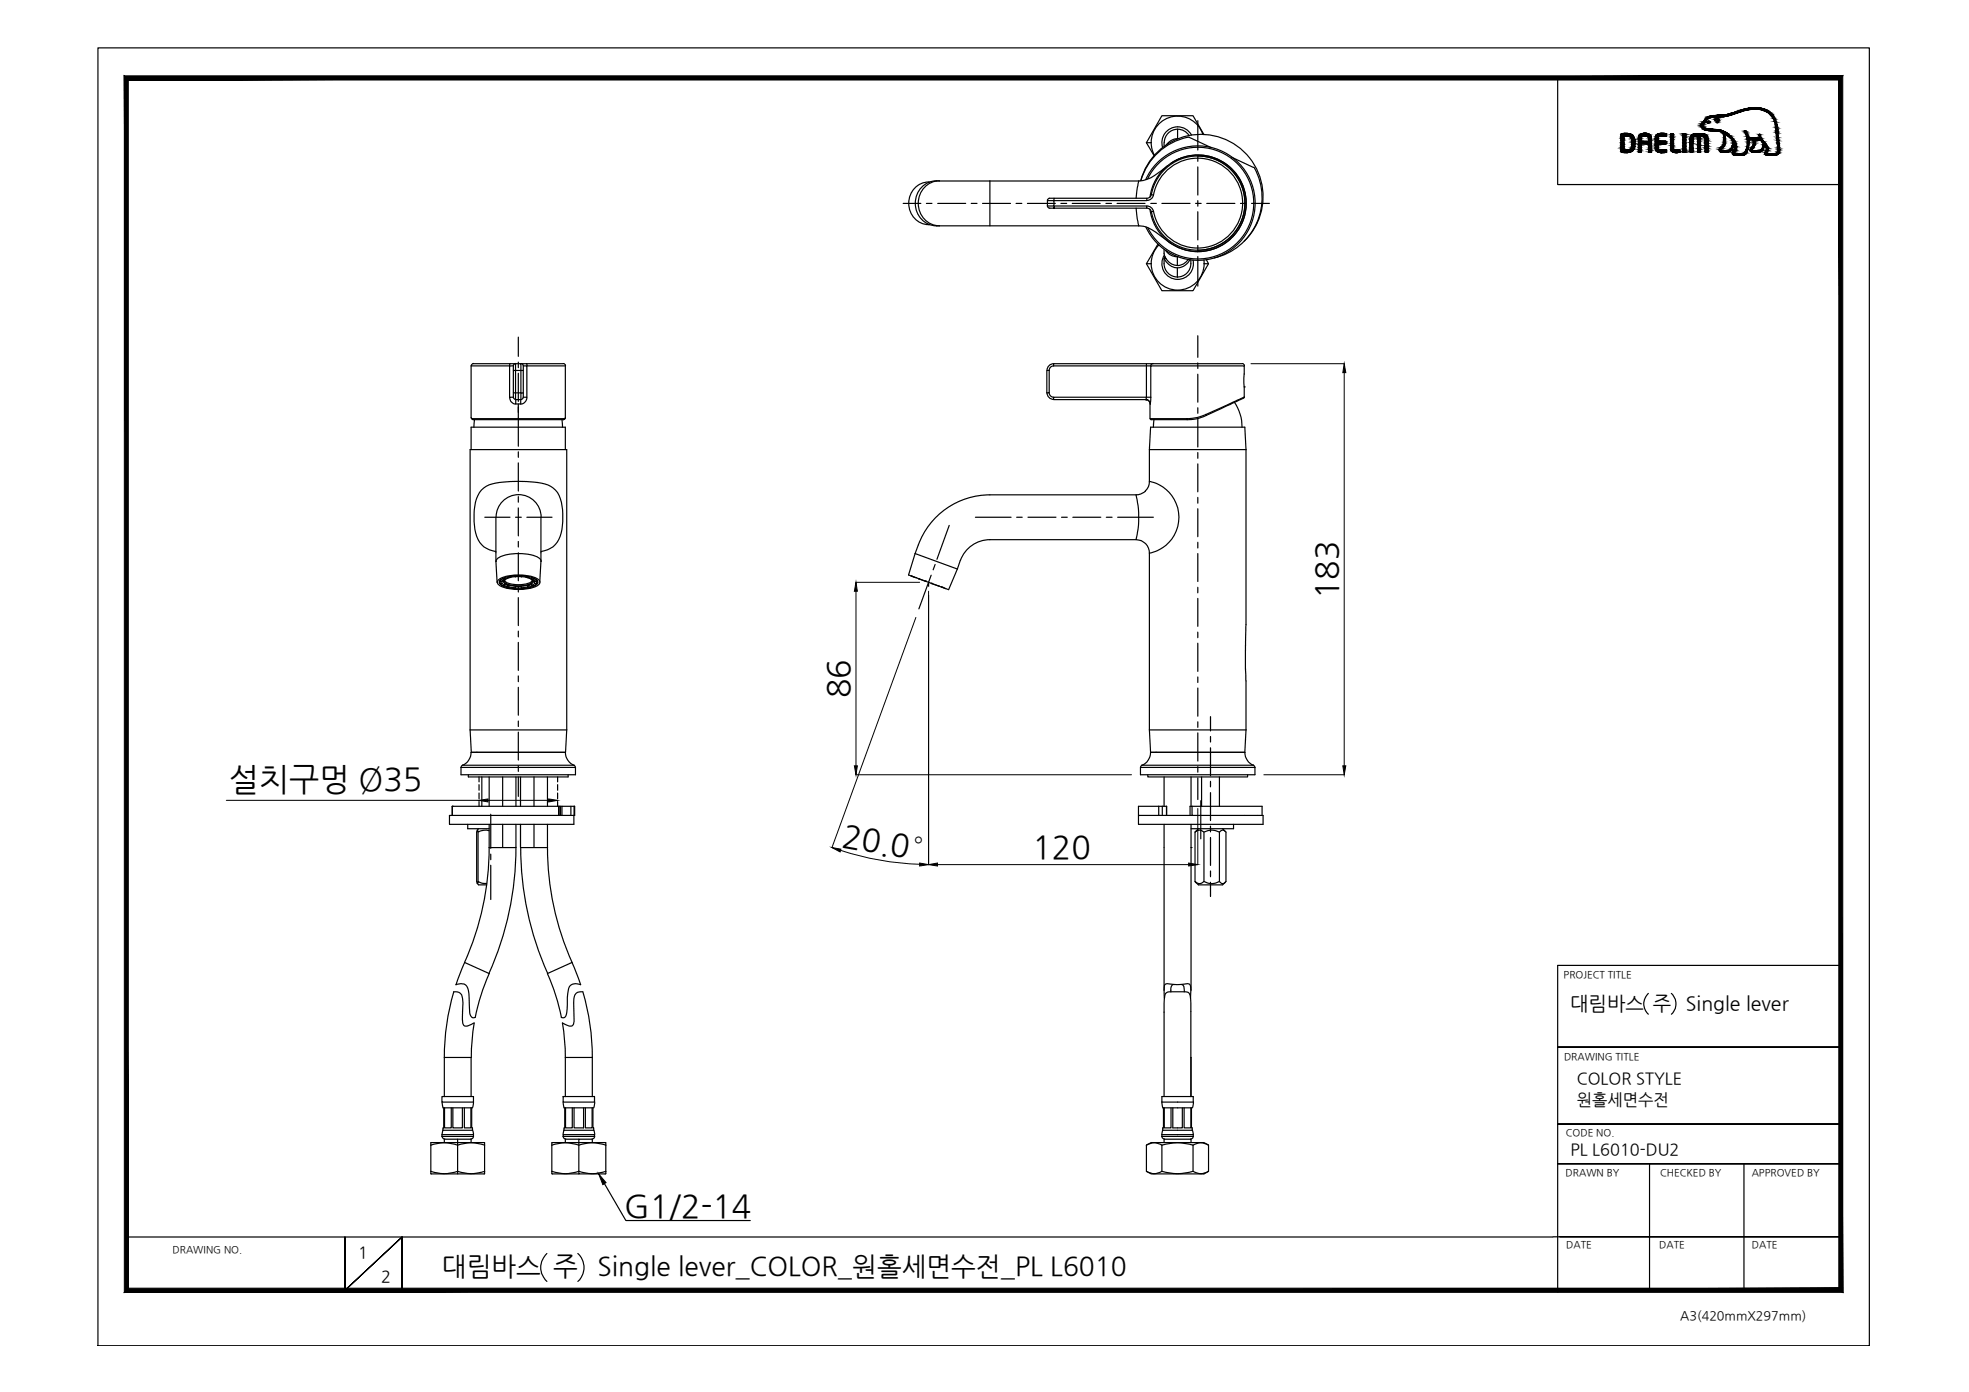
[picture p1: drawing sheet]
<svg xmlns="http://www.w3.org/2000/svg" width="420mm" height="297mm" viewBox="0 0 420 297" stroke-linecap="round" stroke-linejoin="round" font-family="sans-serif">
<defs><g id="words">
<g font-size="6.8">
<text x="285.5" y="127.9" transform="rotate(-90 285.5 127.9)">183</text>
<text x="181.3" y="148.9" transform="rotate(-90 181.3 148.9)">86</text>
<text x="48.8" y="168.5">설치구멍 Ø35</text>
<text x="179.5" y="180.5" transform="rotate(10 179.5 180.5)">20.0°</text>
<text x="220.3" y="183.1">120</text>
<text x="133.2" y="259.6">G1/2-14</text>
</g>
<g font-size="5.6">
<text x="94.3" y="272.2">대림바스 주</text>
<text x="127.5" y="272.2">Single lever_COLOR_원홀세면수전_PL L6010</text>
</g>
<g font-size="4.2">
<text x="335.1" y="215.4">대림바스 주</text>
<text x="359.8" y="215.4">Single lever</text>
</g>
<g font-size="3.5">
<text x="336.5" y="231.4">COLOR STYLE</text>
<text x="336.5" y="235.8">원홀세면수전</text>
<text x="335.1" y="246.4">PL L6010-DU2</text>
<text x="76.4" y="268.5">1</text>
<text x="81.3" y="273.6">2</text>
</g>
<text font-size="2.7" x="358.5" y="281.6">A3(420mmX297mm)</text>
<g font-size="2.1">
<text x="333.7" y="208.6">PROJECT TITLE</text>
<text x="333.7" y="226.2">DRAWING TITLE</text>
<text x="334.1" y="242.4">CODE NO.</text>
<text x="334.1" y="251">DRAWN BY</text>
<text x="354.2" y="251">CHECKED BY</text>
<text x="373.8" y="251">APPROVED BY</text>
<text x="36.8" y="267.4">DRAWING NO.</text>
<text x="334.2" y="266.4">DATE</text>
<text x="354.1" y="266.4">DATE</text>
<text x="373.8" y="266.4">DATE</text>
</g>
</g></defs>
<!-- layer: 1 -->
<g fill="none" stroke="#000" stroke-width=".25">
<path d="M243.4 38.6a13.3 13.3 0 0 1 19.5-8.1 13.3 13.3 0 0 1 2.6 21M244.5 38.3a12.2 12.2 0 0 1 18.6-4.6 12.2 12.2 0 0 1 .1 19.2 12.2 12.2 0 0 1-18.7-4.5M244.6 30.5h1M244.6 30.5l1.7 2.7M244.9 38.2a11.9 11.9 0 0 1 18.1-4.2 11.9 11.9 0 0 1 .1 18.6 11.9 11.9 0 0 1-18.2-4M248.4 30.5v.7M251.3 27.6v2M251.4 29.6l-.8 .1a3.2 3.2 0 0 0-1.7 1.2M253.7 28.9a2.86 2.86 0 0 0-3.2-1.2 2.86 2.86 0 0 0-2.1 2.7M254.2 28.8a3.4 3.4 0 0 0-4.2-1.5 3.4 3.4 0 0 0-1.9 4.2M255.6 25.8v6.2M255.6 33.2v1.2"/>
<path d="M255.6 35.6v6M256.7 28.7a5.7 5.7 0 0 0-7.6-3.5 5.7 5.7 0 0 0-2.8 7.9M256.9 28.7l-2.3-4h-6.7l-3.3 5.8M258.5 31.5l-4.7-2.2a12.9 12.9 0 0 0-10.4 9.3M262.8 33.5l4.7 2.2M267.5 35.7l.2 .2M267.7 35.9a13.2 13.2 0 0 1-8.6 19.1M192.7 43.4h3.8M197.7 43.4h1.2M200.1 43.4h6M207.2 43.4h1.3M209.7 43.4h5.9"/>
<path d="M216.8 43.4h1.2M219.2 43.4h6M223.5 42.8h1.4v1.2h-1.4zM223.5 43.9l.2 .5h.3M224 44.4h20.7v-.4h-19.8v.4M224 42.3h.9M224 42.3l-.4 .2-.1 .3M224.9 42.3h19.8v.5h-19.8zM226.4 43.4h1.2M228.8 43.4h6M236 43.4h1.2M238.4 43.4h5.9"/>
<path d="M244.6 56.3h1M244.7 44.4a.95 .95 0 0 1 1 .8M244.7 44a1.42 1.42 0 0 1 1.4 1.1M245.6 43.4h1.1M245.7 41.5a.95 .95 0 0 1-1 .8M245.7 41.5a10.1 10.1 0 0 1 15.4-6.5 10.1 10.1 0 0 1 0 16.7 10.1 10.1 0 0 1-15.4-6.5l.5-.1a9.6 9.6 0 0 0 14.7 6.2 9.6 9.6 0 0 0-.1-16 9.6 9.6 0 0 0-14.7 6.3M245.7 41.5l.5 .1M246.1 41.6a1.42 1.42 0 0 1-1.4 1.2M247.1 52.1l-2.5 4.2 3.3 5.7h6.7l3.3-5.7-.5-.9M247.3 52.3a5.7 5.7 0 0 0 2.2 9.3 5.7 5.7 0 0 0 7.4-6.1M247.9 43.4h6M248.4 56.3a2.86 2.86 0 0 0 2.9 2.8 2.86 2.86 0 0 0 2.8-2.8"/>
<path d="M248.4 54a2.84 2.84 0 0 0 2.1 2.5 2.84 2.84 0 0 0 3.1-1.1M248.4 53.2v.9M248.4 55.3v1M248.5 54.4a3.4 3.4 0 0 0 2.2 5.2 3.4 3.4 0 0 0 3.9-4.1M248.6 54.8l-.2 .4M248.8 53.4a2.95 2.95 0 0 0 2.6 1.4M248.8 55.2h-.4a3 3 0 0 0 2.7 1.9 3 3 0 0 0 2.8-1.7M251.2 54.8v1.9M251.2 57.2v2M254.1 55.5v.8M255.1 43.4h1.2M255.6 42.8v1.2"/>
<path d="M255.6 45.2v6M255.6 52.4v1.2M255.6 54.8v6.3M256.9 56.3h1M257.5 43.4h6M264.7 43.4h1.2M267.1 43.4h3.8M101 77.6h9M101.1 77.6h-.3l-.2 .5M108.7 78.1h-8.2v11l.2 .2h19.9v-11.2h-8.2M108.8 77.6l-.1 .5M109.5 79.1v-1h-.8v6.7"/>
<path d="M110 77.6h-.2l-.3 .5M110.6 71.9v4.1M110.6 77.3v1.2M110.6 79.6v6.1M111.2 77.6h9M111.2 77.6h.2l.3 .5M111.7 79.1h-.5v-1.5h-1.2v1.5h-.5v4.7h1.7v-4.7h-1.2v6.2M112.4 77.6l.1 .5M120.2 77.6h.2l.3 .5M223.4 79.1h.5v4.7h-.5zM224.8 77.6a1.42 1.42 0 0 0-1.4 1.4M224.8 78.1a.95 .95 0 0 0-.9 .9"/>
<path d="M244.6 77.6h-19.8v.5h20.8M246 77.6l-.4 .2v.3M255.6 71.6v4.7M255.6 77.4v1.2M255.6 79.9v5.9M265 77.6h-20.4v7.2M265.1 77.6l.4 .2v.3M100.6 89.2l.3 .3M100.8 89.3l.2 .2M101.2 89.5l-.1 1.7M109.5 84.7l.3 .5h.2M109.5 84.8h-.8a1.38 1.38 0 0 0 1.4 1.4l-.1-.9"/>
<path d="M109.5 83.8v1M110 85.3h1.2M110.1 86.2h1M110.6 86.2v9M110.6 96.4v1.2M110.6 98.8v6M111.2 85.3l-.1 .9M111.7 83.8v-5.7h.7v6.7M111.7 84.8v-1h-.5v1.5M111.7 84.7l-.3 .5h-.2M111.7 84.8h.7a1.38 1.38 0 0 1-1.3 1.4M119.9 89.5l.1 1.7"/>
<path d="M120.4 89.3l-.2 .2h-19.2M120.6 89.2l-.3 .3M223.4 83.8a1.42 1.42 0 0 0 1.4 1.4M223.9 83.8a.95 .95 0 0 0 .9 1M244.5 85.3h.1M244.5 85.3a.94 .94 0 0 1 .9 .9M244.5 85.2a.95 .95 0 0 1 .9 1M244.6 84.8h-19.8v.5h19.7M244.6 84.8l-.1 .5h.2M244.6 84.8h1M244.7 85.3l-.2-.1 .2 .1M245.4 86.2v3.1h7.9a10.3 10.3 0 0 0 4-.9"/>
<path d="M245.4 89.3l.3 .2h7.9M245.6 84.8l-.2 1.4M246.2 89.5l-.1 1.7M253.3 89.3l.1 .2M255.6 87v1.2M255.6 89.4v6M255.6 96.6v1.2M255.6 99v6M257.3 88.4l.1 .2M257.4 88.7l-2.1 .7-1.6 .1M263.4 85.9a9.6 9.6 0 0 1 1.6 5.3M265.5 82.6v-4.5h-19.9v6.7"/>
<path d="M265.5 82.6v2.2l-8.2 3.6M265.5 82.6h.1M265.5 84.7l-.3 .4-7.8 3.6M103.4 110.4h5.4M110 110.4h1.2M110.6 106v1.2M110.6 108.4v6M110.6 115.5v1.2M110.6 118v5.9M112.4 110.4h5.4M202.6 112.1l-2.7 7.3M208.1 110.4h7.7"/>
<path d="M216.9 110.4h1.2M219.4 110.4h5.9M226.5 110.4h1.2M228.9 110.4h6M236.1 110.4h1.2M238.5 110.4h7.6M255.6 106.1v1.3M255.6 108.6v5.9M255.6 115.7v1.2M255.6 118.1v6M106.7 124l.4 .1v.4h-.4zM106.7 124.1h.3"/>
<path d="M106.7 123.9v.1M106.7 124.5l.7 .5M107.1 124.5l.6 .4M107.2 123.9l.3 .3M107.4 123.5l-.7 .5M107.4 123.8v.3M107.7 123.9a3.6 3.6 0 0 0 2.9 .9l1.4-.1a2.04 2.04 0 0 0 1.6-.8M107.7 124.9l-.4 .1M107.7 123.3v.3l-.4-.2M107.7 124.5v.4M107.7 123.6l-.6 .4M107.7 124.7l.7 .2"/>
<path d="M108.3 123.2h.3M108.4 125.4l1.5 .2M108.5 124.9h-.2v.5l.3-.2v-.3M108.6 125.2l1.4 .2M109.9 122.9h.1M109.9 122.9l-1.5 .2M110 125.1l-.1 .5M110 122.9v.2l-.1-.2M110 125.1h1.3M110.6 125.1v1.2M110.6 127.5v6M110.6 134.7v1.2"/>
<path d="M110.6 137.1v6M111.2 125.1l.1 .5M111.2 122.9v.2M111.3 123h-1.3M111.3 123.1l1.3 .2 .2-.2M111.3 123.1l-2.7 .2M111.3 122.9l-.1 .2M111.3 122.9l1.6 .2M112.2 123.2l.5 .1a.83 .83 0 0 1 .8 1 6 6 0 0 1-5.7 .1l-.1-.3a1.28 1.28 0 0 1 1.3-.9M112.6 124.9v.3M112.6 125.2l-1.3 .2M112.7 124.9l.1 .5-.2-.2"/>
<path d="M112.7 123.2a.96 .96 0 0 1 1 1.1 6 6 0 0 1-5 .6 1.36 1.36 0 0 1-1.3-.9l.5-.6 .6-.2M112.9 125.4l-1.6 .2M113.5 124.5v.4l.4 .1M113.5 123.2v.4l.4-.1v-.1M113.5 124.7l-.6 .2M113.5 123.6l.6 .4M113.8 123.8v.3M113.9 123.5l.6 .5M114.1 123.9l-.3 .3M114.1 124.5l-.6 .4M114.5 123.8v.7h-.4v-.4l.4-.1-.3 .1M114.5 124.5l-.6 .5"/>
<path d="M114.6 123.9l-.1 .1M194.4 122.9h.1M194.4 122.9l.7 .2M195.1 123.2h.3M195.4 123.2h.1M196 123.5h.1M196 123.5l1.4 .5M197.4 124h.1M197.4 124l.1 .1M197.5 124.1h.1M198.7 124.5h.1M198.7 122.7l-2.6 7.2"/>
<path d="M198.8 124.5h.1M198.8 124.5l1.4 .5M199.5 120.5l-.4 1.1M200.2 125h.1M200.9 125.2h.1M200.9 125.2l.3 .2M201.2 125.4h.1M201.2 125.4l.6 .2M255.6 125.3v1.2M255.6 127.7v6M255.6 134.9v1.2M255.6 137.3v6"/>
<path d="M110.6 144.2v1.3M110.6 146.7v5.9M110.6 153.9v1.1M110.6 156.2v6M255.6 144.5v1.1M255.6 146.8v6M255.6 154v1.2M255.6 156.4v6M258.3 152.9v3.1M258.3 157.2v1.1M258.3 159.6v5.9M96.5 172.1h.1"/>
<path d="M96.5 172.1h22.8M96.5 172.1v1.9M98.4 163.8v1.5h24.4v-1.5M98.4 163.8h24.4M98.7 163.3a2.99 2.99 0 0 0 1.8-2.8h20.1a2.99 2.99 0 0 0 1.9 2.8M98.7 163.3l-.3 .5M98.7 163.3h23.8M99.8 175.9v.9h4.6M99.9 165.3v.5h21.3v-.5M101.6 160.5h.1M102 177.6v10.5M102.1 176.8l-.3 .3"/>
<path d="M102.8 165.8v6.3M104.4 177.3a3.1 3.1 0 0 0-2.4 .3l-.1-.5-.2 .5v10.5l.2 .5 .1-.5a2.66 2.66 0 0 0 1.8 .4M104.4 165.8v6.3M104.4 175.9v5M104.7 173.8v7.2M107.3 165.8v6.3M107.3 175.9v5M110.1 165.8v6.3M110.1 175.9v5M110.6 163.4v1.2M110.6 165.8v4.1M111.1 175.9v5h5.7"/>
<path d="M111.1 165.8v6.3M113.9 165.8v6.3M113.9 175.9v5M116.8 165.8v6.3M116.8 175.9v5M119.2 172.1v1.9M119.3 172.1h.6M119.3 172.1v1.9M119.6 172.1v1.9M121.8 172.1v1.9M122.5 172.1h-2.6v1.9M122.5 163.3l.3 .5"/>
<path d="M122.5 172.1h.1v1.9h-26.7v1.9h26.6v-1.9M122.5 172.1v1.9M242.9 174h4.4M243.4 163.8v1.5h24.4v-1.5M243.4 163.8h24.4M243.7 163.3a2.99 2.99 0 0 0 1.8-2.8h20.1a2.99 2.99 0 0 0 1.9 2.8M243.7 163.3l-.3 .5M243.7 163.3h23.8M244.9 165.3v.5h21.3v-.5M246.6 160.5h.1M247.3 172.1v1.9h7.1M248 172.1h.9v1.9"/>
<path d="M248 172.1h-5.1v3.8h26.6v-1.9h-15.1v-1.9M248 172.1v1.9M248.4 175.9v35.4M248.4 165.8v6.3M248.9 172.1v1.9M253.9 174v-1.9h15.4v1.9M254.2 165.8v6.3M254.2 175.9v5M255 177.6v10.5M255.6 163.6v1.2M255.6 166v4.6M255.7 176.8l-.7 .8 1-.5 .9 .5 1.7-.5 1.6 .5a.79 .79 0 0 1 1.4 0v10.5l-.7 .5-.7-.5a3.2 3.2 0 0 1-3.3 0"/>
<path d="M256.2 170.9v8.1M256.4 165.8v6.3M256.9 177.6v10.5M258.3 166.7v1.2M258.3 169.1v6M258.3 176.3v1.2M258.3 178.7v6M260.2 165.8v6.3M260.2 177.6v10.5M260.9 176.8l.6 .6M263.2 175.9v.9h-9M267.5 163.3l.3 .5"/>
<path d="M101.8 188.5l.3 .3h1.7M104.4 180.9h5.7M104.4 180.8a59.9 59.9 0 0 1-5.3 24.6M104.7 182.3v1.1M104.7 184.6v7.4M110.1 180.8a65.6 65.6 0 0 1-5.7 26.9M111.1 180.8a65.6 65.6 0 0 0 5.8 26.9M116.8 180.8a59.9 59.9 0 0 0 5.3 24.6M254.2 180.9h.1M254.2 180.9v30.4M256.9 188.1a1.21 1.21 0 0 1-1.9 0l.7 .7h5.2l.6-.5M258.3 185.9v1.2"/>
<path d="M258.3 188.3v3M97.3 210.1a3 3 0 0 1 2.1 .1 3.5 3.5 0 0 1 .7 2.7v1.6a3.4 3.4 0 0 0 .6 2.6h.7M97.3 210.1l1.8-4.7 5.3 2.3a43.7 43.7 0 0 0-3 9.4M101.2 218.3l-.6 .3a1.39 1.39 0 0 1-1.7 .2 5.9 5.9 0 0 1-.2-3.1 5 5 0 0 0-.5-3.7l-.6-.3-.8-.1a48.8 48.8 0 0 0-2 14M101.2 218.3l-.4 3.2-.2 4.1M120 218.3l.8 .4a.94 .94 0 0 0 1.2 .3 .94 .94 0 0 0 .5-1.1v-2.2a6.7 6.7 0 0 1 .2-3.4 1.73 1.73 0 0 1 1.7-.6 49.5 49.5 0 0 1 2 13.9M120 218.3l.4 3.2 .2 4.1M123.9 210.1a1.85 1.85 0 0 0-2 .1 1.85 1.85 0 0 0-.8 1.9l-.1 3.2a1.84 1.84 0 0 1-.7 1.9l-.5-.1M123.9 210.1l-1.8-4.7-5.3 2.3a45 45 0 0 1 3 9.4M248.4 216a11 11 0 0 1 .3-4 1.62 1.62 0 0 1 1.6-.4h1.8a1.44 1.44 0 0 1 1.8 .8l.2 1.7v19.9M248.4 216v18M248.4 213v-2.4a.59 .59 0 0 1 .7-.7l3 .2a2.31 2.31 0 0 1 1.8-.1l.2 .6-.1 2.4"/>
<path d="M250.3 210.1a1.37 1.37 0 0 0-.5 1.6M252.2 210.1a1.28 1.28 0 0 1 .5 1.5M94.3 234h6.7v1.2h-6.7zM94.3 235.2l.2 1.2M94.5 236.4h6.3M94.7 236.4v4.3h-.2v.5M94.8 234v-8.3h5.7v8.3M94.9 236.4v4.3h1.4v-4.3M96.6 236.4v4.3h2.1v-4.3M99.1 236.4v4.3h1.4v-4.3M100.7 236.4v4.3h.1v.5M101 235.2l-.2 1.2"/>
<path d="M120.2 234h6.7v1.2h-6.7zM120.2 235.2l.2 1.2M120.3 236.4h6.4M120.5 236.4v4.3h-.2v.5M120.6 234v-8.3h5.8v8.3M120.7 236.4v4.3h1.4v-4.3M122.5 236.4v4.3h2v-4.3M124.9 236.4v4.3h1.5v-4.3M126.5 236.4v4.3h.2v.5M126.9 235.2l-.2 1.2M247.9 234h6.7v1.2h-6.7zM247.9 235.2l.2 1.2"/>
<path d="M248.1 236.4h6.3M248.3 236.4v4.3h-.2v.5M248.4 236.4v4.3h1.5v-4.3M250.3 236.4v4.3h2v-4.3M252.7 236.4v4.3h1.4v-4.3M254.1 225.7l.1 8.3M254.2 236.4v4.3h.2v.5M254.7 235.2l-.2 1.2M91.9 250l.1 .5h5.6v-.5M91.9 250a8.3 8.3 0 0 0 5.7 0M91.9 244.4a8.3 8.3 0 0 1 5.7 0M91.9 244.4v5.6"/>
<path d="M94.3 242.1h6.7v.4h-6.7zM94.3 242.5l.1 .3 .5 .2M94.5 241.2h6.3M94.5 241.2l-.2 .9M94.8 243.8v-.7h5.7v.7M97.6 243.8h5.7l.1 .6a8.4 8.4 0 0 0-5.8 0zM97.6 243.1v.7h-5.6l-.1 .6M97.6 250a8.4 8.4 0 0 0 5.8 0M97.6 244.4v5.6M100.8 241.2l.2 .9M101 242.5l-.2 .5h-.3M103.4 250l-.1 .5h-5.7"/>
<path d="M103.4 244.4v5.6M117.8 250v.5h.1h5.6M117.8 250a8.4 8.4 0 0 0 5.7 0M117.8 244.4a8.4 8.4 0 0 1 5.7 0 8.4 8.4 0 0 1 5.8 0M117.8 244.4v5.6M120.2 242.1h6.7v.4h-6.7zM120.2 242.5v.3l.5 .2M120.3 241.2h6.4M120.4 241.2l-.2 .9M123.5 250v.5h5.6h.2v-.5M123.5 250a8.4 8.4 0 0 0 5.8 0M123.5 243.1h-2.9v.7"/>
<path d="M126.4 243.8v-.7h-2.9v.7h-5.6l-.1 .1v.5M126.7 241.2l.2 .9M126.9 242.5l-.3 .5h-.3M129.3 244.4v-.5l-.2-.1h-5.6v6.2M129.3 244.4v5.6M244.6 244.4l1-.6h11.3l1 .6M244.6 244.4v5.6l1 .5h11.3l1-.5M244.6 250a2.94 2.94 0 0 0 3.3 0M244.6 244.4a2.94 2.94 0 0 1 3.3 0M247.9 242.5l.3 .5h.3M247.9 250a11.1 11.1 0 0 0 6.7 0M247.9 244.4a11.1 11.1 0 0 1 6.7 0"/>
<path d="M247.9 242.1h6.7v.4h-6.7zM247.9 244.4v5.6M248.1 241.2h6.3M248.1 241.2l-.2 .9M248.4 243.8v-.7h5.8v.7M254.4 241.2l.2 .9M254.6 244.4a2.94 2.94 0 0 1 3.3 0M254.6 250a2.94 2.94 0 0 0 3.3 0M254.6 244.4v5.6M254.6 242.5l-.3 .5h-.3M257.9 244.4v5.6"/>
</g>
<!-- layer: 42 -->
<g fill="none" stroke="#000" stroke-width=".25">
<path d="M198.1 38.9h.3M198.2 38.8a4.6 4.6 0 0 0-4.3 4.6 4.6 4.6 0 0 0 4.3 4.5M199.8 38.6h43.2M199.8 38.6a4.8 4.8 0 0 0-4.5 4.8 4.8 4.8 0 0 0 4.5 4.8M200.5 38.6a4.8 4.8 0 0 0-4.6 4.8 4.8 4.8 0 0 0 4.6 4.8M211.2 38.6v9.6M249.2 35.4a13.3 13.3 0 0 1-5.3 3.1l-.9 .1-.6 3.7M249.9 34.8a10.3 10.3 0 0 1 15.6 5.6 10.3 10.3 0 0 1-9.9 13.3M251.6 33.9l-.6 .3M255.6 33.3a10.1 10.1 0 0 1 10.1 10 10.1 10.1 0 0 1-10.1 10.1M198.1 47.9h.3M199.8 48.2h43.2"/>
<path d="M242.4 44.4l.6 3.8h.5a5.5 5.5 0 0 1 3.1 1.3l3.2 2.4M245.4 44.6a10.3 10.3 0 0 0 10.2 9.1M245.4 42a10.3 10.3 0 0 1 11.1-8.9 10.3 10.3 0 0 1 9.4 10.7 10.3 10.3 0 0 1-10.3 9.9M249.3 51.5a10.3 10.3 0 0 0 6.3 2.2M100.3 95.9h20.6v59.9h-20.6zM100.5 95.9v-4.7h20.1v4.7M245.5 91.2h20.1M105.8 117.7a5.1 5.1 0 0 1-4.5-4.7 12.4 12.4 0 0 1 1-7.9 5.9 5.9 0 0 1 5-2.2 24.3 24.3 0 0 1 9.6 .6 4.9 4.9 0 0 1 3 4.4 12.5 12.5 0 0 1-1 7.8 5.2 5.2 0 0 1-3.5 2M105.9 119.8a2.61 2.61 0 0 1 2.4-1.5 11.1 11.1 0 0 1 6.6 .7l.5 .5 .1 .3M105.9 119.8h.1M115.4 110.4v9.4M115.5 110.4a4.8 4.8 0 0 0-4.8-4.8 4.8 4.8 0 0 0-4.8 4.8l-.1 9.4"/>
<path d="M242.4 105.6h-31.1a16.6 16.6 0 0 0-16 12.5l9 3.3 .6-1.8M242.4 115.2h-31.1a6.7 6.7 0 0 0-6.4 4.4M242.4 105.6a20.4 20.4 0 0 1 0 9.6 2.82 2.82 0 0 1 2.9 2.8M243 105.6h-.6M245.3 102.7v-6.8h20.6l-.1 37.8a103.3 103.3 0 0 0 .1 11.6v10.5h-20.6v-37.8M245.3 102.7a2.62 2.62 0 0 1-.9 2.1M245.3 102.7a7.8 7.8 0 0 1 6.3 7.7 7.8 7.8 0 0 1-6.3 7.6M106.5 123.6a9.8 9.8 0 0 1 8.4 0 .68 .68 0 0 1 0 1.2 9.8 9.8 0 0 1-8.4 0 .68 .68 0 0 1 0-1.2zM106.6 124v.1M106.7 124.1v.3M106.7 123.9a7.9 7.9 0 0 1 6.4-.8 1.96 1.96 0 0 1 1.7 1.2 3.2 3.2 0 0 1-2.7 1.3 7.3 7.3 0 0 1-5.5-1l-.1-.4zM106.7 123.9v.2"/>
<path d="M106.8 123.8h.1M107.5 125l.9 .2M110 125.5h1.3M113.8 125l-.9 .3M114.5 123.7l.2 .4M114.6 124v.1M114.7 124.1l-.2 .4M193.9 122.7l8.5 3.1M100.6 160.5h20.1M245.5 160.5h20.1"/>
</g>
<!-- layer: 0 -->
<g fill="none" stroke="#000" stroke-width=".25">
<path d="M20.9 10.2h378v277h-378zM332.4 16.6v22.8h60.4M368.5 32.5h.1M245.5 91.2l-.2 4.7M265.6 91.2l.3 4.7M105.8 119.8l.3 4.5M115.4 119.8l-.2 4.5M195.3 118.1l-1.4 4.6M244.4 104.8l-.6 .4-.8 .3M198.1 124.3v.8M204.3 121.4l-1.9 4.4M100.3 155.8l.3 4.7"/>
<path d="M120.9 155.8l-.2 4.7M245.3 155.8l.2 4.7M265.9 155.8l-.3 4.7M102.2 165.8v1M102.2 167.4v1.2M102.2 169.2v1.2M102.2 171v1.1M119 165.8v1M119 167.4v1.2M119 169.2v1.2M119 171v1.1M351.7 212a3 3 0 0 0 0 4.4"/>
<path d="M356.6 212a3 3 0 0 1 0 4.4M392.8 206h-60.4v69.7M332.4 223.4h60.4h-60.4M332.4 239.9h60.4h-60.4M129 252.6l4.5 7.8h26.6M332.4 248.3h60.4h-60.4M352 248.3v27M372.1 248.3v27M27 264h304.4M73.6 264v11.4l12.2-11.4-12.2 11.4zM85.8 275.4v-11.4v11.4M116.7 267.5a4 4 0 0 0 0 5.9"/>
<path d="M123.3 267.5a4 4 0 0 1 0 5.9M331.4 263.9h61.4h-59.9M341 275.3h51.8"/>
</g>
<g fill="#000" stroke="#000" stroke-width=".21">
<path d="M286.8 77.6l.4 1.9h-.7zM182.7 124.3l.3 1.9h-.7zM102.2 170.8l1.9-.3v.6zM117.1 170.5l1.9 .3-1.9 .3zM182.3 163.4h.7l-.3 1.9zM286.5 163.4h.7l-.4 1.9zM177.5 180.9l1.9 .3-.1 .6zM196.2 184.2l1.9 .3-1.9 .3zM198.1 184.5l2-.3v.6zM253.6 184.2l2 .3-2 .3zM127.7 250.5l1.6 1.9-.7 .4z"/>
<path d="M27.4 274.9l-.9 .9 365.9-.9zM26.5 275.8l365.9-.9 .8 .9zM392.4 17.1v257.8l.8 .9zM393.2 16.2v259.6l-.8-258.7zM27.4 17.1h365l.8-.9zM26.5 16.2h366.7l-365.8 .9zM26.5 16.2l.9 258.7v-257.8zM26.5 16.2l.9 258.7-.9 .9z"/>
</g>
<g fill="none" stroke="#000" stroke-width=".21">
<path d="M266.9 77.6h19.9M286.8 79.5v83.9M182.7 124.3h13.5M182.7 126.2v37.2M195.4 131.8l-17.9 49.1M198.1 126.2v58.3M48.3 170.8l53.9 .1M104.1 170.8h13M119 170.8v.1M182.7 165.3h58.8M255.6 172.5v12M269.7 165.3h17.1"/>
<path d="M179.4 181.5a60.2 60.2 0 0 0 16.9 2.9M200.1 184.5h53.5"/>
</g>
<g fill="#000" stroke="#000" stroke-width=".21">
<path d="M346.3 32.5h1.2zM346.5 28.5h.9zM347.2 32h1.3zM347.7 29.1h.9zM351.2 29h1.1zM353.7 32.4h1.9zM354.4 32.6h.3zM354.4 28.5h.4zM354.6 29.1h1zM354.9 29.1h.7zM357.4 32.6h.6zM362.2 28.5h.8z"/>
<path d="M363.9 25.4h.4zM364.3 25.9h.6zM364.7 27.9h2.7zM364.4 25.9h.3zM365.8 24.7h3.2zM365.9 25.6h.2zM366.4 24.6h2.6zM366.3 25.2h.2zM366.8 24.6h2.2zM374.2 23h.8zM375 29.8h.6zM375.4 29.5h.4z"/>
<path d="M375.4 28.7h.2zM375.6 29.8h.5z"/>
<path d="M345.9 29h1.3zM345.9 29h1.3z"/>
<path d="M346.3 32.5l1.1 .1zM346.5 32.6h.9z"/>
<path d="M345.9 29.1h.6zM345.9 29.1h.6z"/>
<path d="M345.9 29.1l.6 .2v-.2zM345.9 29.1l.6 .2h-.6z"/>
<path d="M345.9 29.3h.6zM345.9 29.3h.6z"/>
<path d="M345.9 29.3l.6 .3v-.3zM345.9 29.3l.6 .3h-.6z"/>
<path d="M345.9 29.6l.6 .3v-.3zM345.9 29.6l.6 .3h-.6z"/>
<path d="M345.9 29.9l.6 .1v-.1zM345.9 29.9l.6 .1h-.6z"/>
<path d="M345.9 30l.6 .5v-.5zM345.9 30l.6 .5h-.6z"/>
<path d="M345.9 30.5l.6 .3v-.3zM345.9 30.5l.6 .3h-.6z"/>
<path d="M345.9 30.8l.6 .4v-.4zM345.9 30.8l.6 .4h-.6z"/>
<path d="M345.9 31.2h.6zM345.9 31.2h.6z"/>
<path d="M345.9 31.2l.6 .4v-.4zM345.9 31.2l.6 .4h-.6z"/>
<path d="M345.9 31.6l.6 .2v-.2zM345.9 31.6l.6 .2h-.6z"/>
<path d="M345.9 31.8h.6zM345.9 31.8h.6z"/>
<path d="M345.9 31.8l.6 .2v-.2zM345.9 31.8l.6 .2h-.6zM345.9 32h.6zM345.9 32h.6z"/>
<path d="M345.9 32h.6zM345.9 32h.6z"/>
<path d="M345.9 32h.7zM345.9 32h.7z"/>
<path d="M345.9 29h.9zM345.9 29h1.2z"/>
<path d="M345.9 29h.9zM345.9 29l.6 .1zM345.9 29.1h.6zM345.9 29.1h.6z"/>
<path d="M345.9 32h1zM345.9 32h1z"/>
<path d="M345.9 32h1.1zM345.9 32h1.1z"/>
<path d="M345.9 29h1.2zM345.9 29h1.3z"/>
<path d="M345.9 32h1.2zM345.9 32h1.2z"/>
<path d="M347.2 29h1.3zM347.2 29h1.3z"/>
<path d="M345.9 32h1.3zM345.9 32h1.3z"/>
<path d="M346.5 28.5h1zM346.3 28.5h1.2z"/>
<path d="M346.3 28.5h1.3zM346.2 28.5h1.4z"/>
<path d="M346.2 28.5h1.5zM346.1 28.5h1.6z"/>
<path d="M346.2 32.5h1.4zM346.2 32.5h1.3z"/>
<path d="M346.1 28.5l1.8 .1zM345.9 28.6h2z"/>
<path d="M346.1 32.5h1.6zM346.1 32.5h1.5z"/>
<path d="M345.9 32.4h2zM345.9 32.4h2z"/>
<path d="M345.9 32.4h2zM345.9 32.4l1.8 .1z"/>
<path d="M345.9 28.6h2zM345.9 28.6h2z"/>
<path d="M345.9 28.6l2.3 .1-.3-.1zM345.9 28.6l2.3 .1h-2.3z"/>
<path d="M345.9 32.3h2.3zM345.9 32.3h2.3z"/>
<path d="M345.9 32.3l2 .1 .3-.1zM345.9 32.3l2 .1h-2z"/>
<path d="M345.9 28.7h2.3zM345.9 28.7h2.3z"/>
<path d="M345.9 28.7l2.4 .1zM345.9 28.7l2.4 .1z"/>
<path d="M345.9 28.8l2.5 .1-.1-.1zM345.9 28.8l2.5 .1h-2.5z"/>
<path d="M345.9 32.3h2.4zM345.9 32.3h2.3z"/>
<path d="M345.9 32.1h2.5zM345.9 32.1h2.5z"/>
<path d="M345.9 32.1l2.4 .2 .1-.2zM345.9 32.1l2.4 .2h-2.4z"/>
<path d="M345.9 28.9h2.5zM345.9 28.9h2.5z"/>
<path d="M345.9 28.9l2.6 .1-.1-.1zM345.9 28.9l2.6 .1h-2.6z"/>
<path d="M347.2 29h1.3zM347.2 29h1.3z"/>
<path d="M347.2 29h1.4zM347.2 29h1.4z"/>
<path d="M347.3 32h1.2zM347.2 32h1.3zM347.2 32h1.3z"/>
<path d="M345.9 32l2.5 .1 .1-.1zM345.9 32l2.5 .1h-2.5z"/>
<path d="M347.4 29l1.2 .1v-.1zM347.4 29l1.2 .1zM347.7 29.1h.9z"/>
<path d="M347.8 29.1l.9 .2-.1-.2zM347.8 29.1l.9 .2h-.7z"/>
<path d="M347.7 31.9h.9zM347.6 31.9h1z"/>
<path d="M347.6 31.9h1zM347.3 32h1.2z"/>
<path d="M348 29.3l.8 .1-.1-.1zM348 29.3l.8 .1h-.7z"/>
<path d="M347.9 31.8h.8zM347.7 31.9h.9z"/>
<path d="M348.1 29.4l.7 .2v-.2zM348.1 29.4l.7 .2h-.7z"/>
<path d="M348.1 29.6l.8 .2-.1-.2zM348.1 29.6l.8 .2h-.7z"/>
<path d="M348.1 31.6h.7zM348.1 31.6h.7z"/>
<path d="M348.1 31.6l.6 .2 .1-.2zM348.1 31.6l.6 .2h-.8z"/>
<path d="M348.2 29.8l.7 .1v-.1zM348.2 29.8l.7 .1h-.7z"/>
<path d="M348.2 29.9l.7 .2v-.2zM348.2 29.9l.7 .2h-.7z"/>
<path d="M348.2 30.1l.7 .1zM348.2 30.1l.7 .1zM348.2 30.2h.7zM348.2 30.2h.7zM348.2 30.2h.7zM348.2 30.2h.7zM348.2 30.2h.7zM348.2 30.2h.7z"/>
<path d="M348.2 30.2h.7zM348.2 30.2h.7z"/>
<path d="M348.2 30.2l.7 .1zM348.2 30.2l.7 .1z"/>
<path d="M348.2 30.3l.7 .2v-.2zM348.2 30.3l.7 .2h-.7z"/>
<path d="M348.2 30.5l.7 .2v-.2zM348.2 30.5l.7 .2h-.7z"/>
<path d="M348.2 30.7h.7zM348.2 30.7h.7z"/>
<path d="M348.2 30.7l.7 .1zM348.2 30.7l.7 .1z"/>
<path d="M348.2 30.8h.7zM348.2 30.8h.7z"/>
<path d="M348.2 30.8l.7 .1zM348.2 30.8l.7 .1z"/>
<path d="M348.2 30.9l.7 .4v-.4zM348.2 30.9l.7 .4h-.7zM348.2 31.3h.7zM348.2 31.3h.7z"/>
<path d="M348.2 31.3l.6 .3 .1-.3zM348.2 31.3l.6 .3h-.7z"/>
<path d="M349.6 29.6h.7zM349.6 29.6h.7zM349.6 29.6h.7zM349.6 29.6h.7z"/>
<path d="M349.7 32.5h.3zM349.7 32.5h.5z"/>
<path d="M349.7 32.5h.3zM349.7 32.5h.3z"/>
<path d="M349.7 32.5h.5zM349.7 32.5h.5z"/>
<path d="M349.6 32.4h.6zM349.6 32.4l.6 .1z"/>
<path d="M349.6 29.5l.7 .1zM349.6 29.5l.7 .1z"/>
<path d="M349.6 29.6h.7zM349.6 29.6h.7zM349.6 29.6h.7zM349.6 29.6h.7z"/>
<path d="M349.6 29.6h.7zM349.6 29.6h.7zM349.6 29.6h.7zM349.6 29.6h.7z"/>
<path d="M349.6 29.6l.7 .3v-.3zM349.6 29.6l.7 .3h-.7zM349.6 29.9h.7zM349.6 29.9h.7z"/>
<path d="M349.6 29.9l.7 .2v-.2zM349.6 29.9l.7 .2h-.7z"/>
<path d="M349.6 30.1l.7 .1zM349.6 30.1l.7 .1z"/>
<path d="M349.6 30.7l.7 .1zM349.6 30.7l.7 .1z"/>
<path d="M349.6 30.8l.7 .2v-.2zM349.6 30.8l.7 .2h-.7z"/>
<path d="M349.6 31l.7 .4v-.4zM349.6 31l.7 .4h-.7z"/>
<path d="M349.6 31.4l.7 .1zM349.6 31.4l.7 .1z"/>
<path d="M349.6 31.5l.7 .4v-.4zM349.6 31.5l.7 .4h-.7z"/>
<path d="M349.6 31.9h.7zM349.6 31.9h.7z"/>
<path d="M349.6 31.9l.7 .2v-.2zM349.6 31.9l.7 .2h-.7z"/>
<path d="M349.6 32.1l.7 .1zM349.6 32.1l.7 .1z"/>
<path d="M349.6 32.2l.7 .1zM349.6 32.2l.7 .1z"/>
<path d="M349.6 32.3h.7zM349.6 32.3h.7z"/>
<path d="M349.6 32.3l.7 .1zM349.6 32.3l.7 .1zM349.6 32.4h.7zM349.6 32.4h.7zM349.6 32.4h.7zM349.6 32.4h.7z"/>
<path d="M349.6 32.4h.7zM349.6 32.4h.6z"/>
<path d="M349.7 29.3l.6 .2v-.2zM349.7 29.3l.6 .2h-.7z"/>
<path d="M349.7 29.2l.6 .1v-.1zM349.7 29.2l.6 .1h-.6z"/>
<path d="M349.7 29.1h.7zM349.7 29.1l.6 .1z"/>
<path d="M349.7 29.1h.8zM349.7 29.1h.7z"/>
<path d="M349.7 29.1h.9zM349.7 29.1h.8z"/>
<path d="M349.7 29h1.1zM349.7 29l.9 .1z"/>
<path d="M350.8 28.5h.3zM350.8 28.5h.3z"/>
<path d="M350.8 28.5h.4zM350.8 28.5h.4z"/>
<path d="M350.8 28.5h.6zM350.6 28.5h.8z"/>
<path d="M350.6 28.5h.8zM350.6 28.5h.8z"/>
<path d="M350.6 28.5h1zM350.4 28.5h1.2z"/>
<path d="M350.4 28.5l1.4 .1zM350.2 28.6h1.6z"/>
<path d="M350.2 28.6l1.8 .1zM350 28.7h2z"/>
<path d="M351.8 29.6h.6zM351.8 29.6h.6z"/>
<path d="M350 28.7l2.1 .1zM349.9 28.8h2.2z"/>
<path d="M349.9 28.8l2.3 .1-.1-.1zM349.9 28.8l2.3 .1h-2.4z"/>
<path d="M349.8 28.9l2.5 .1zM349.8 28.9l2.5 .1h-2.6z"/>
<path d="M351.1 29h1.2zM351.1 29h1.2zM351.2 29h1.1z"/>
<path d="M351.3 29l1 .1zM351.3 29l1 .1z"/>
<path d="M351.5 29.1h.8zM351.5 29.1h.8z"/>
<path d="M351.6 29.1l.8 .2-.1-.2zM351.6 29.1l.8 .2h-.7z"/>
<path d="M351.8 32.5h.5zM351.8 32.5h.4z"/>
<path d="M351.7 29.3l.7 .1zM351.7 29.3l.7 .1z"/>
<path d="M351.7 29.4h.7zM351.7 29.4h.7z"/>
<path d="M351.7 29.4l.7 .2v-.2zM351.7 29.4l.7 .2h-.6zM351.8 29.6h.6zM351.8 29.6h.6z"/>
<path d="M351.8 32.4h.6zM351.8 32.4h.6z"/>
<path d="M351.8 32.4h.6zM351.8 32.4l.5 .1zM351.8 32.5h.5zM351.8 32.5h.5z"/>
<path d="M351.8 29.6h.6zM351.8 29.6h.6z"/>
<path d="M351.8 29.6l.6 .1zM351.8 29.6l.6 .1zM351.8 29.7h.6zM351.8 29.7h.6z"/>
<path d="M351.8 29.7l.6 .2v-.2zM351.8 29.7l.6 .2h-.6z"/>
<path d="M351.8 29.9h.6zM351.8 29.9h.6z"/>
<path d="M351.8 29.9l.6 .2v-.2zM351.8 29.9l.6 .2h-.6z"/>
<path d="M351.8 30.1l.6 .1zM351.8 30.1l.6 .1z"/>
<path d="M349.6 30.2h2.8zM349.6 30.2h2.8z"/>
<path d="M349.6 30.2h2.8zM349.6 30.2h2.8z"/>
<path d="M349.6 30.2l2.8 .4v-.4zM349.6 30.2l2.8 .4h-2.8z"/>
<path d="M349.6 30.6l2.8 .1zM349.6 30.6l2.8 .1z"/>
<path d="M351.8 30.7l.6 .1zM351.8 30.7l.6 .1z"/>
<path d="M351.8 30.8l.6 .1v-.1zM351.8 30.8l.6 .1h-.6z"/>
<path d="M351.8 30.9l.6 .2v-.2zM351.8 30.9l.6 .2h-.6zM351.8 31.1h.6zM351.8 31.1h.6z"/>
<path d="M351.8 31.1l.6 .5v-.5zM351.8 31.1l.6 .5h-.6z"/>
<path d="M351.8 31.6h.6zM351.8 31.6h.6z"/>
<path d="M351.8 31.6l.6 .3v-.3zM351.8 31.6l.6 .3h-.6z"/>
<path d="M351.8 31.9l.6 .2v-.2zM351.8 31.9l.6 .2h-.6z"/>
<path d="M351.8 32.1l.6 .1zM351.8 32.1l.6 .1z"/>
<path d="M351.8 32.2l.6 .1zM351.8 32.2l.6 .1z"/>
<path d="M351.8 32.3l.6 .1zM351.8 32.3l.6 .1zM351.8 32.4h.6zM351.8 32.4h.6z"/>
<path d="M351.8 32.4h.6zM351.8 32.4h.6z"/>
<path d="M353.3 29.1h1.1zM353.3 29.1h1.1z"/>
<path d="M353.2 29.4l.7 .1zM353.2 29.4l.7 .1z"/>
<path d="M353.2 29.5h.7zM353.2 29.5h.7zM353.2 29.5h.7zM353.2 29.5h.7z"/>
<path d="M353.2 29.5l.7 .1zM353.2 29.5l.7 .1z"/>
<path d="M353.2 29.6h.7zM353.2 29.6h.7z"/>
<path d="M353.2 29.6h.7zM353.2 29.6h.7z"/>
<path d="M353.2 29.6l.7 .3v-.3zM353.2 29.6l.7 .3h-.7z"/>
<path d="M353.2 29.9l.7 .1v-.1zM353.2 29.9l.7 .1h-.7z"/>
<path d="M353.2 30l.7 .1zM353.2 30l.7 .1z"/>
<path d="M353.2 30.1l.7 .1zM353.2 30.1l.7 .1z"/>
<path d="M353.2 30.7l.7 .1zM353.2 30.7l.7 .1z"/>
<path d="M353.2 30.8l.7 .2v-.2zM353.2 30.8l.7 .2h-.7z"/>
<path d="M353.2 31l.7 .1v-.1zM353.2 31l.7 .1h-.7z"/>
<path d="M353.2 31.1l.7 .2v-.2zM353.2 31.1l.7 .2h-.7z"/>
<path d="M353.2 31.3l.7 .1zM353.2 31.3l.7 .1z"/>
<path d="M353.2 31.4l.7 .1zM353.2 31.4l.7 .1z"/>
<path d="M353.2 31.5h.7zM353.2 31.5h.7zM353.2 31.5h.7zM353.2 31.5h.7z"/>
<path d="M353.2 31.5l.7 .1v-.1zM353.2 31.5l.7 .1h-.7z"/>
<path d="M353.2 31.6l.7 .2v-.2zM353.2 31.6l.7 .2h-.6z"/>
<path d="M353.3 29.2l.6 .2v-.2zM353.3 29.2l.6 .2h-.7z"/>
<path d="M353.3 31.8h.6zM353.3 31.8h.6z"/>
<path d="M353.3 31.8l.7 .1zM353.3 31.8l.7 .1z"/>
<path d="M353.3 29.1h.7zM353.3 29.1l.6 .1zM353.3 29.2h.6zM353.3 29.2h.6z"/>
<path d="M353.3 31.9l.8 .1zM353.3 31.9l.8 .1z"/>
<path d="M354 32.5h1.6zM354 32.5h1.6zM354 32.5h1.6zM354 32.5h1.6zM354 32.5h1.6z"/>
<path d="M353.3 29.1h.8zM353.3 29.1h1z"/>
<path d="M353.3 29.1h.8zM353.3 29.1h.7z"/>
<path d="M353.3 29.1h1zM353.3 29.1h1.1z"/>
<path d="M353.3 32h1.1zM353.3 32h1.1z"/>
<path d="M354.4 32.6h.2zM354.4 32.6h.2z"/>
<path d="M353.3 32h1.1zM353.3 32h1.1z"/>
<path d="M353.3 32h1.1zM353.3 32h1.1z"/>
<path d="M354.4 32.6h.3zM354.4 32.6h.4z"/>
<path d="M354.4 28.5h.8zM354.3 28.5h.9z"/>
<path d="M354.3 28.5h1.2zM354.1 28.5h1.4z"/>
<path d="M354.3 32.6h.9zM354.3 32.6h.5z"/>
<path d="M353.2 30.7h2.2zM353.2 30.7h2.3z"/>
<path d="M354.1 28.5h1.4zM354 28.5h1.5z"/>
<path d="M353.2 30.2h2.3zM353.2 30.2h2.3z"/>
<path d="M353.2 30.7h2.3zM353.2 30.7h2.3z"/>
<path d="M354.1 32.5h1.4zM354.1 32.5l1.1 .1z"/>
<path d="M353.2 30.2h2.3zM353.2 30.2h2.3z"/>
<path d="M353.2 30.2h2.4zM353.2 30.2h2.4z"/>
<path d="M354.1 32.5h1.4zM354.1 32.5h1.4z"/>
<path d="M354 28.5h1.6zM354 28.5h1.6z"/>
<path d="M354 28.5h1.6zM354 28.5h1.6z"/>
<path d="M355.4 29.1h.2zM354.9 29.1h.7z"/>
<path d="M353.2 30.2l2.4 .1zM353.2 30.2l2.4 .1z"/>
<path d="M353.2 30.7h2.4zM353.2 30.7h2.3z"/>
<path d="M354.1 32.5h1.5zM354.1 32.5h1.4z"/>
<path d="M354 28.5h1.6zM354 28.5h1.6z"/>
<path d="M353.9 28.5l1.7 .1zM353.7 28.6h1.9z"/>
<path d="M353.7 28.6h1.9zM353.7 28.6h1.9z"/>
<path d="M353.7 28.6l1.9 .1zM353.5 28.7h2.1z"/>
<path d="M353.5 28.7l2.1 .1v-.1zM353.5 28.7l2.1 .1h-2.2z"/>
<path d="M353.4 28.8l2.2 .1zM353.4 28.8l2.2 .1z"/>
<path d="M353.3 28.9l2.3 .1zM353.3 28.9l2.3 .1z"/>
<path d="M353.3 29l2.3 .1zM353.3 29l2.3 .1zM353.3 29.1h2.3zM353.3 29.1h2.3z"/>
<path d="M354.4 29.1h1.2zM354.4 29.1h1.2z"/>
<path d="M354.5 29.1h1.1zM354.5 29.1h1.1zM354.6 29.1h1z"/>
<path d="M353.2 30.3l2.4 .1zM353.2 30.3l2.4 .1z"/>
<path d="M353.2 30.4l2.4 .1v-.1zM353.2 30.4l2.4 .1h-2.4z"/>
<path d="M353.2 30.5l2.4 .1zM353.2 30.5l2.4 .1z"/>
<path d="M353.2 30.6h2.4zM353.2 30.6l2.4 .1z"/>
<path d="M353.3 32h2.3zM353.3 32h2.3z"/>
<path d="M353.3 32l2.3 .1zM353.3 32l2.3 .1z"/>
<path d="M353.3 32.1l2.3 .1v-.1zM353.3 32.1l2.3 .1h-2.2z"/>
<path d="M353.4 32.2l2.2 .1zM353.4 32.2l2.2 .1z"/>
<path d="M353.5 32.3l2.1 .1v-.1zM353.5 32.3l2.1 .1h-1.9zM353.7 32.4h1.9z"/>
<path d="M353.8 32.4l1.8 .1zM353.8 32.4l1.8 .1zM354 32.5h1.6z"/>
<path d="M354 32.5h1.6zM354 32.5h1.6z"/>
<path d="M356.6 28.5h.4zM356.6 28.5h.4z"/>
<path d="M356.6 28.5h.4zM356.6 28.5h.4z"/>
<path d="M356.6 28.5l.5 .1zM356.6 28.5l.5 .1z"/>
<path d="M356.5 28.6h.6zM356.5 28.6h.6z"/>
<path d="M356.5 28.6l.6 .1zM356.5 28.6l.6 .1zM356.5 28.7h.6zM356.5 28.7h.6z"/>
<path d="M356.5 28.7l.6 .1v-.1zM356.5 28.7l.6 .1h-.6zM356.5 28.8h.6zM356.5 28.8h.6z"/>
<path d="M356.5 28.8l.6 .2v-.2zM356.5 28.8l.6 .2h-.6z"/>
<path d="M356.5 29l.6 .1zM356.5 29l.6 .1z"/>
<path d="M356.5 29.1l.6 .3v-.3zM356.5 29.1l.6 .3h-.6z"/>
<path d="M356.5 29.4h.6zM356.5 29.4h.6z"/>
<path d="M356.5 29.4l.6 .4v-.4zM356.5 29.4l.6 .4h-.6z"/>
<path d="M356.5 29.8l.6 .1zM356.5 29.8l.6 .1z"/>
<path d="M356.5 29.9l.6 .7v-.7zM356.5 29.9l.6 .7h-.6z"/>
<path d="M356.5 30.6l.6 .1zM356.5 30.6l.6 .1z"/>
<path d="M356.5 30.7l.6 .3v-.3zM356.5 30.7l.6 .3h-.6z"/>
<path d="M356.5 31l.6 .1zM356.5 31l.6 .1z"/>
<path d="M356.5 31.1l.6 .2v-.2zM356.5 31.1l.6 .2h-.6z"/>
<path d="M356.5 31.3l.6 .1zM356.5 31.3l.6 .1z"/>
<path d="M356.5 31.4l.6 .1zM356.5 31.4l.6 .1z"/>
<path d="M356.5 31.5h.6zM356.5 31.5h.6z"/>
<path d="M356.5 31.5l.6 .1zM356.5 31.5l.6 .1zM356.5 31.6h.6zM356.5 31.6h.6z"/>
<path d="M356.5 31.6h.6zM356.5 31.6h.6zM356.5 31.6h.6zM356.5 31.6h.6z"/>
<path d="M356.5 31.6l.6 .1v-.1zM356.5 31.6l.6 .1h-.6z"/>
<path d="M356.5 31.7l.7 .1-.1-.1zM356.5 31.7l.7 .1h-.7z"/>
<path d="M356.5 31.8h.7zM356.5 31.8h.7z"/>
<path d="M356.5 31.8l.8 .1zM356.5 31.8l.8 .1z"/>
<path d="M356.5 31.9l.9 .1zM356.5 31.9l.9 .1z"/>
<path d="M357.4 32.6h.5zM357.6 32.6h.3z"/>
<path d="M356.6 32h1zM356.6 32h1z"/>
<path d="M356.6 32h1.1zM356.6 32h1.1z"/>
<path d="M357.4 32.5h.8zM357.4 32.5l.6 .1z"/>
<path d="M357.3 32.5h1zM357.3 32.5h.9z"/>
<path d="M357.2 32.5h1.1zM357.2 32.5h1.1z"/>
<path d="M356.6 32h1.9zM356.6 32h1.9z"/>
<path d="M356.6 32l1.9 .1zM356.6 32l1.9 .1z"/>
<path d="M356.6 32.1h1.9zM356.6 32.1h1.9z"/>
<path d="M356.6 32.1l1.9 .1zM356.6 32.1l1.9 .1z"/>
<path d="M356.6 32.2l1.9 .1v-.1zM356.6 32.2l1.9 .1h-1.7z"/>
<path d="M356.8 32.3l1.7 .1zM356.8 32.3l1.7 .1z"/>
<path d="M356.9 32.4l1.6 .1zM356.9 32.4l1.6 .1zM357.1 32.5h1.4zM357.1 32.5h1.4z"/>
<path d="M357.1 32.5h1.4zM357.1 32.5h1.4zM357.2 32.5h1.3zM357.2 32.5h1.3z"/>
<path d="M357.2 32.5h1.3zM357.2 32.5h1.1z"/>
<path d="M359.3 28.5h.4zM359.1 28.5h.6zM359.1 28.5h.6zM359.1 28.5h.6z"/>
<path d="M359.1 28.5l.6 .2v-.2zM359.1 28.5l.6 .2h-.6z"/>
<path d="M359.1 32.5h.6zM359.1 32.5h.5z"/>
<path d="M359.1 28.7h.6zM359.1 28.7h.6z"/>
<path d="M359.1 28.7l.6 .1v-.1zM359.1 28.7l.6 .1h-.6z"/>
<path d="M359.1 28.8l.6 .2v-.2zM359.1 28.8l.6 .2h-.6z"/>
<path d="M359.1 29l.6 .3v-.3zM359.1 29l.6 .3h-.6z"/>
<path d="M359.1 29.3l.6 .5v-.5zM359.1 29.3l.6 .5h-.6z"/>
<path d="M359.1 29.8l.6 .7v-.7zM359.1 29.8l.6 .7h-.6z"/>
<path d="M359.1 30.5l.6 .7v-.7zM359.1 30.5l.6 .7h-.6z"/>
<path d="M359.1 31.2l.6 .6v-.6zM359.1 31.2l.6 .6h-.6z"/>
<path d="M359.1 31.8l.6 .2v-.2zM359.1 31.8l.6 .2h-.6z"/>
<path d="M359.1 32l.6 .2v-.2zM359.1 32l.6 .2h-.6z"/>
<path d="M359.1 32.2l.6 .1v-.1zM359.1 32.2l.6 .1h-.6z"/>
<path d="M359.1 32.3l.6 .1zM359.1 32.3l.6 .1z"/>
<path d="M359.1 32.4l.6 .1v-.1zM359.1 32.4l.6 .1h-.6zM359.1 32.5h.6zM359.1 32.5h.6z"/>
<path d="M360.8 32.5h.3zM360.8 32.5h.2z"/>
<path d="M360.6 32.4l.5 .1 .1-.1zM360.6 32.4l.5 .1zM360.8 32.5h.3zM360.8 32.5h.3z"/>
<path d="M360.6 29.7l.7 .1zM360.6 29.7l.7 .1z"/>
<path d="M360.6 29.8l.7 .3v-.3zM360.6 29.8l.7 .3h-.7z"/>
<path d="M360.6 30.1h.7zM360.6 30.1h.7z"/>
<path d="M360.6 30.1l.7 .1zM360.6 30.1l.7 .1z"/>
<path d="M360.6 30.2h.7zM360.6 30.2h.7z"/>
<path d="M360.6 30.2h.7zM360.6 30.2h.7z"/>
<path d="M360.6 30.2l.7 .1zM360.6 30.2l.7 .1z"/>
<path d="M360.6 30.3l.7 .1v-.1zM360.6 30.3l.7 .1h-.7z"/>
<path d="M360.6 30.4l.7 .1zM360.6 30.4l.7 .1z"/>
<path d="M360.6 30.5l.7 .1v-.1zM360.6 30.5l.7 .1h-.7z"/>
<path d="M360.6 30.6l.7 .1zM360.6 30.6l.7 .1z"/>
<path d="M360.6 30.7l.7 .9v-.9zM360.6 30.7l.7 .9h-.7zM360.6 31.6h.7zM360.6 31.6h.7z"/>
<path d="M360.6 31.6l.7 .5v-.5zM360.6 31.6l.7 .5h-.7zM360.6 32.1h.7zM360.6 32.1h.7z"/>
<path d="M360.6 32.1l.7 .1v-.1zM360.6 32.1l.7 .1h-.7zM360.6 32.2h.7zM360.6 32.2h.7z"/>
<path d="M360.6 32.2l.7 .1zM360.6 32.2l.7 .1zM360.6 32.3h.7zM360.6 32.3h.7z"/>
<path d="M360.6 32.3h.7zM360.6 32.3l.6 .1zM360.6 32.4h.6zM360.6 32.4h.6z"/>
<path d="M360.7 29.5h.6zM360.7 29.5h.6z"/>
<path d="M360.6 29.5l.7 .2v-.2zM360.6 29.5l.7 .2h-.7z"/>
<path d="M360.7 29.3l.6 .2 .1-.2zM360.7 29.3l.6 .2h-.6z"/>
<path d="M360.8 29.1l.6 .2 .2-.2zM360.8 29.1l.6 .2h-.7z"/>
<path d="M360.8 29.1h.9zM360.8 29.1h1z"/>
<path d="M360.8 29.1h.9zM360.8 29.1h.8z"/>
<path d="M360.8 29.1h1.3zM360.8 29.1h1.4z"/>
<path d="M360.8 29.1h1.3zM360.8 29.1h1z"/>
<path d="M362.2 29.1h2.1zM362.2 29.1h2.1z"/>
<path d="M362.2 29.1h.7zM362.2 29.1h.7z"/>
<path d="M362.2 32.3h.7zM362.2 32.3h.7z"/>
<path d="M362.3 32.5h.5zM362.3 32.5h.4z"/>
<path d="M362.2 32.4l.6 .1zM362.2 32.4l.6 .1z"/>
<path d="M362.3 32.5h.5zM362.3 32.5h.5z"/>
<path d="M362.2 29.1h.7zM362.2 29.1h.7z"/>
<path d="M362.2 29.1l.7 .1zM362.2 29.1l.7 .1z"/>
<path d="M362.2 29.2l.7 .1zM362.2 29.2l.7 .1z"/>
<path d="M362.2 29.3l.7 .1zM362.2 29.3l.7 .1z"/>
<path d="M362.2 29.4l.7 .1v-.1zM362.2 29.4l.7 .1h-.7z"/>
<path d="M362.2 29.5l.7 .1zM362.2 29.5l.7 .1z"/>
<path d="M362.2 29.6l.7 .2v-.2zM362.2 29.6l.7 .2h-.7z"/>
<path d="M362.2 29.8l.7 .4v-.4zM362.2 29.8l.7 .4h-.7z"/>
<path d="M362.2 30.2l.7 .1v-.1zM362.2 30.2l.7 .1h-.7z"/>
<path d="M362.2 30.3l.7 .6v-.6zM362.2 30.3l.7 .6h-.7z"/>
<path d="M362.2 30.9l.7 .1v-.1zM362.2 30.9l.7 .1h-.7z"/>
<path d="M362.2 31l.7 .6v-.6zM362.2 31l.7 .6h-.7z"/>
<path d="M362.2 31.6l.7 .1v-.1zM362.2 31.6l.7 .1h-.7z"/>
<path d="M362.2 31.7l.7 .2v-.2zM362.2 31.7l.7 .2h-.7z"/>
<path d="M362.2 31.9l.7 .1v-.1zM362.2 31.9l.7 .1h-.7z"/>
<path d="M362.2 32l.7 .1v-.1zM362.2 32l.7 .1h-.7z"/>
<path d="M362.2 32.1l.7 .1zM362.2 32.1l.7 .1z"/>
<path d="M362.2 32.2l.7 .1zM362.2 32.2l.7 .1z"/>
<path d="M362.2 32.3l.7 .1zM362.2 32.3l.7 .1zM362.2 32.4h.7zM362.2 32.4h.7z"/>
<path d="M362.2 32.4h.7zM362.2 32.4h.6z"/>
<path d="M362.2 28.5h1.1zM361.7 28.5h1.6z"/>
<path d="M363 26.7l.3 .1zM363 26.7l.3 .1z"/>
<path d="M363 26.8l.3 .1zM363 26.8l.3 .1z"/>
<path d="M363 26.9l.4 .1zM363 26.9l.4 .1zM363 27h.4zM363 27h.4z"/>
<path d="M361.7 28.5h1.8zM361.6 28.5h1.9z"/>
<path d="M363 26.6l.3 .1 .1-.1zM363 26.6l.3 .1h-.3z"/>
<path d="M363 27l.5 .1-.1-.1zM363 27l.5 .1h-.4zM363.1 27.1h.4zM363.1 27.1h.4z"/>
<path d="M363 26.6h.4zM363 26.6h.4z"/>
<path d="M363.1 26.5h.4zM363.1 26.5l.3 .1z"/>
<path d="M361.6 28.5l2.2 .1zM361.3 28.6h2.5z"/>
<path d="M363.1 27.1l.6 .2zM363.1 27.1l.6 .2z"/>
<path d="M363.1 26.4h.4zM363.1 26.4l.4 .1z"/>
<path d="M363.6 25.8h.4zM363.6 25.8h.4zM363.6 25.8h.4zM363.6 25.8h.4zM363.6 25.8h.4zM363.6 25.8h.5z"/>
<path d="M363.2 27.3h.5zM363.2 27.3h.5z"/>
<path d="M363.2 26.2l.3 .2 .2-.2zM363.2 26.2l.3 .2h-.4z"/>
<path d="M363.2 27.3l.8 .1zM363.2 27.3l.8 .1z"/>
<path d="M361.3 28.6l2.6 .1zM361.2 28.7h2.7z"/>
<path d="M363.4 26.1l.3 .1 .1-.1zM363.2 26.2l.2-.1 .3 .1zM363.2 26.2h.5zM363.2 26.2h.5z"/>
<path d="M363.8 32.4h.7zM363.8 32.4h.7z"/>
<path d="M363.5 26h.4zM363.5 26l.3 .1h-.4z"/>
<path d="M361.2 28.7l2.9 .1-.2-.1zM361 28.8l.2-.1 2.9 .1z"/>
<path d="M363.5 25.9l.4 .1zM363.5 25.9l.4 .1zM363.5 26h.4zM363.5 26h.4z"/>
<path d="M363.5 26h.4zM363.5 26h.4z"/>
<path d="M363.6 25.8l.4 .1zM363.6 25.8l.4 .1z"/>
<path d="M363.5 25.9h.5zM363.5 25.9h.4zM363.5 25.9h.4zM363.5 25.9h.4zM363.5 25.9h.4zM363.5 25.9h.4zM363.5 25.9h.4zM363.5 25.9h.4z"/>
<path d="M363.6 25.8h.4zM363.6 25.8h.4zM363.6 25.8h.4zM363.6 25.8h.4z"/>
<path d="M363.6 25.8h.4zM363.6 25.8h.4z"/>
<path d="M363.3 27.4h.7zM363.3 27.4h.7z"/>
<path d="M363.3 27.4l.9 .1zM363.3 27.4l.9 .1z"/>
<path d="M363.7 25.7l.4 .1zM363.6 25.8h.5z"/>
<path d="M363.7 25.7h.4zM363.7 25.7h.4z"/>
<path d="M361 28.8h3.2zM361 28.8h3.2z"/>
<path d="M360.9 28.8l3.4 .3-.1-.3zM360.9 28.8l3.4 .3h-3.5z"/>
<path d="M364 32.5h.2zM364 32.5h.4z"/>
<path d="M364.3 25.9h.6zM364.3 25.9h.6zM364.3 25.9h.6zM364.3 25.9h.6zM364.3 25.9h.6z"/>
<path d="M362.2 29.1h2.1zM362.2 29.1h2.1zM362.2 29.1h2.1zM362.2 29.1h2.1z"/>
<path d="M362.9 29.1h1.4zM362.9 29.1h1.4z"/>
<path d="M363 29.1h1.3zM363 29.1h1.3z"/>
<path d="M363.1 29.1h1.2zM363.1 29.1h1.2z"/>
<path d="M363.8 25.4l.3 .3 .2-.3zM363.8 25.4l.3 .3h-.4z"/>
<path d="M363.4 27.5h.9zM363.4 27.5h.9z"/>
<path d="M363.4 27.5h1zM363.4 27.5h1zM363.5 27.5h.9zM363.5 27.5h.9z"/>
<path d="M363.4 29.1l1 .1zM363.4 29.1l1 .1z"/>
<path d="M363.5 29.2h.9zM363.5 29.2h.9z"/>
<path d="M363.6 29.2l.8 .2v-.2zM363.6 29.2l.8 .2z"/>
<path d="M363.8 29.4l.7 .2-.1-.2zM363.8 29.4l.7 .2h-.7z"/>
<path d="M363.9 32.4h.5zM363.9 32.4l.5 .1z"/>
<path d="M363.5 27.5h1zM363.5 27.5h1z"/>
<path d="M363.8 29.6h.7zM363.8 29.6h.7z"/>
<path d="M363.8 29.6l.7 .3v-.3zM363.8 29.6l.7 .3h-.7z"/>
<path d="M363.8 29.9l.7 .2v-.2zM363.8 29.9l.7 .2h-.7z"/>
<path d="M363.8 30.1h.7zM363.8 30.1h.7z"/>
<path d="M363.8 30.1l.7 .1zM363.8 30.1l.7 .1z"/>
<path d="M363.8 30.2h.7zM363.8 30.2h.7z"/>
<path d="M363.8 30.2l.7 .1zM363.8 30.2l.7 .1z"/>
<path d="M363.8 30.3l.7 .1zM363.8 30.3l.7 .1z"/>
<path d="M363.8 30.4l.7 .2v-.2zM363.8 30.4l.7 .2h-.7z"/>
<path d="M363.8 30.6l.7 .1v-.1zM363.8 30.6l.7 .1h-.7z"/>
<path d="M363.8 30.7l.7 .3v-.3zM363.8 30.7l.7 .3h-.7z"/>
<path d="M363.8 31l.7 .2v-.2zM363.8 31l.7 .2h-.7z"/>
<path d="M363.8 31.2l.7 .4v-.4zM363.8 31.2l.7 .4h-.7z"/>
<path d="M363.8 31.6l.7 .1v-.1zM363.8 31.6l.7 .1h-.7z"/>
<path d="M363.8 31.7l.7 .3v-.3zM363.8 31.7l.7 .3h-.7z"/>
<path d="M363.8 32l.7 .1v-.1zM363.8 32l.7 .1h-.7z"/>
<path d="M363.8 32.1l.7 .1zM363.8 32.1l.7 .1z"/>
<path d="M363.8 32.2l.7 .1zM363.8 32.2l.7 .1z"/>
<path d="M363.8 32.3h.7zM363.8 32.3h.7z"/>
<path d="M363.8 32.3l.7 .1zM363.8 32.3l.7 .1z"/>
<path d="M363.8 32.4h.7zM363.8 32.4h.7z"/>
<path d="M363.8 32.4h.7zM363.8 32.4h.6z"/>
<path d="M363.5 27.5h1.1zM363.5 27.5h1.1z"/>
<path d="M363.5 27.5h1.4zM363.5 27.5h1.4z"/>
<path d="M364.4 26.2h.2zM364.4 26.2l.2 .1z"/>
<path d="M364.1 25.2l.2 .2 .4-.2zM364.1 25.2l.2 .2h-.4zM363.8 25.4h.5z"/>
<path d="M364.1 25.2h.6zM364.1 25.2h.6z"/>
<path d="M364.4 25.9h.4zM364.4 25.9h.4z"/>
<path d="M364.4 26.2h.3zM364.4 26.2h.2zM364.4 26.2h.2zM364.4 26.2h.2z"/>
<path d="M364.3 26.1h.5zM364.3 26.1l.4 .1z"/>
<path d="M364.4 25.9h.5zM364.3 25.9h.6zM364.3 25.9h.6zM364.3 25.9h.6z"/>
<path d="M364.3 26h.6zM364.3 26l.5 .1z"/>
<path d="M364.3 25.9l.6 .1zM364.3 25.9l.6 .1zM364.3 26h.6zM364.3 26h.6zM364.3 26h.6zM364.3 26h.6z"/>
<path d="M364.3 26h.6zM364.3 26h.6zM364.3 26h.6zM364.3 26h.6z"/>
<path d="M363.5 27.5h1.5zM363.5 27.5h1.5z"/>
<path d="M363.5 27.5h1.5zM363.5 27.5h1.5z"/>
<path d="M363.5 27.5l1.6 .1zM363.5 27.5l1.6 .1z"/>
<path d="M363.5 27.6h1.7zM363.5 27.6h1.7z"/>
<path d="M363.5 27.6h2.1zM363.5 27.6h2.1z"/>
<path d="M364.3 25h.9zM364.3 25h1.1z"/>
<path d="M364.3 25l.4 .2 .5-.2zM364.1 25.2l.2-.2 .4 .2z"/>
<path d="M363.5 27.6l2.8 .1zM363.5 27.6l2.8 .1z"/>
<path d="M364.4 25h1.3zM364.3 25h1.1z"/>
<path d="M364.4 24.9h1.5zM364.4 24.9h1.5zM364.4 24.9h1.5zM364.4 24.9h1.5z"/>
<path d="M364.4 24.9h1.5zM364.4 24.9l1.3 .1z"/>
<path d="M364.4 24.9h1.5zM364.4 24.9h1.8z"/>
<path d="M365.9 25.6h.2zM366 25.6h.1z"/>
<path d="M365.9 25.5l.2 .1zM365.9 25.5l.2 .1z"/>
<path d="M364.4 24.9h1.8zM364.4 24.9h1.9z"/>
<path d="M366 25.5h.3zM366 25.5h.1z"/>
<path d="M364.4 24.9h1.9zM364.4 24.9h2z"/>
<path d="M366 25.5h.3zM366 25.5h.3zM366 25.5h.3zM366 25.5h.3z"/>
<path d="M366.3 26.2h.2zM366.3 26.2h.2z"/>
<path d="M363.7 27.7h2.7zM363.7 27.7h2.7z"/>
<path d="M363.7 27.7h3.1zM363.7 27.7h3.1z"/>
<path d="M366 25.4h.4zM366 25.4l.3 .1z"/>
<path d="M366.3 25.2h.3zM366.3 25.2h.3z"/>
<path d="M366.5 24.6h2.5zM366.4 24.6h2.6zM366.4 24.6h2.6zM366.3 24.6h2.7z"/>
<path d="M366.5 25.5h.3zM366.5 25.5h.3z"/>
<path d="M366.3 26.1h.2zM366.3 26.1l.2 .1zM366.3 26.2h.2z"/>
<path d="M366.3 26h.3zM366.3 26l.2 .1z"/>
<path d="M366.3 25.2l.3 .1zM366.3 25.2l.3 .1h-.4z"/>
<path d="M366.2 25.3h.5zM366.1 25.3h.6z"/>
<path d="M366.4 26h.2zM366.3 26h.3z"/>
<path d="M366.1 25.3l.6 .1zM366.1 25.3l.6 .1z"/>
<path d="M366.4 26h.3zM366.4 26h.2z"/>
<path d="M366.1 25.4h.7zM366 25.4h.8z"/>
<path d="M366.4 25.4l.4 .1zM366.4 25.4l.4 .1z"/>
<path d="M366.5 25.5h.3zM366.5 25.5h.3z"/>
<path d="M366.5 25.5l.3 .1zM366.5 25.5l.3 .1zM366.6 25.6h.2zM366.6 25.6h.2z"/>
<path d="M366.6 25.7l.2 .1zM366.6 25.7l.2 .1z"/>
<path d="M366.6 25.8h.2zM366.6 25.8h.2z"/>
<path d="M366.5 25.8l.2 .2 .1-.2zM366.5 25.8l.2 .2h-.3z"/>
<path d="M363.8 27.7h3zM363.8 27.7h3z"/>
<path d="M363.8 27.7h3zM363.8 27.7h3z"/>
<path d="M366.6 25.6h.2zM366.6 25.6l.2 .1z"/>
<path d="M363.8 27.7h3.1zM363.8 27.7h3.1z"/>
<path d="M363.9 27.7l3.3 .1zM363.9 27.7l3.3 .1z"/>
<path d="M367.1 31.5h.5zM367.1 31.5h.5z"/>
<path d="M364.5 24.9h2.7zM364.4 24.9h2z"/>
<path d="M364.1 27.8h3.2zM364.1 27.8h3.2z"/>
<path d="M366.9 31.8l.3 .1zM366.9 31.8l.3 .1z"/>
<path d="M366.9 31.9l.3 .1zM366.9 31.9l.3 .1z"/>
<path d="M366.9 32l.3 .1zM366.9 32l.3 .1z"/>
<path d="M366.9 32.1h.4zM366.9 32.1h.4z"/>
<path d="M366.9 32.1h.4zM366.9 32.1h.4z"/>
<path d="M366.9 31.8h.4zM366.9 31.8h.5z"/>
<path d="M366.9 31.8h.4zM366.9 31.8h.4z"/>
<path d="M366.9 31.8h.4zM366.9 31.8h.3z"/>
<path d="M364.2 27.8h3.2zM364.2 27.8h3.2z"/>
<path d="M364.2 27.8h3.2zM364.2 27.8h3.2z"/>
<path d="M364.3 27.8l3.1 .1zM364.3 27.8l3.1 .1z"/>
<path d="M364.5 27.9h2.9zM364.5 27.9h2.9zM364.7 27.9h2.7z"/>
<path d="M366.9 32.1h.5zM366.9 32.1h.5z"/>
<path d="M367.4 32.5h1.2zM367.4 32.5h1.2z"/>
<path d="M364.9 27.9h2.6zM364.9 27.9h2.6zM364.9 27.9h2.6zM364.9 27.9h2.6z"/>
<path d="M364.9 27.9h2.6zM364.9 27.9h2.6z"/>
<path d="M365.1 27.9l2.6 .1zM365.1 27.9l2.6 .1z"/>
<path d="M367 31.6l.4 .2 .1-.2zM367 31.6l.4 .2h-.5z"/>
<path d="M367.1 31.6h.5zM367.1 31.6h.4h-.5zM367 31.6h.5zM367 31.6h.5z"/>
<path d="M367.1 31.5h.5zM367.1 31.6h.5z"/>
<path d="M366 28h1.7zM366 28h1.7z"/>
<path d="M367.2 31.5h.5zM367.2 31.5h.4z"/>
<path d="M367.7 28.4h.2zM367.7 28.4h.2z"/>
<path d="M366.6 28h1.2zM366.6 28h1.2z"/>
<path d="M367.4 31.3l.3 .2 .1-.2zM367.4 31.3l.3 .2h-.5z"/>
<path d="M366.8 28h1.1zM366.8 28h1.1z"/>
<path d="M367.4 31.3h.4zM367.4 31.3h.4z"/>
<path d="M366.9 28l1.2 .1zM366.9 28l1.2 .1z"/>
<path d="M367.9 30.2h.3zM367.9 30.2h.3z"/>
<path d="M364.6 24.9h3.3zM364.5 24.9h2.7z"/>
<path d="M367.7 28.4l.3 .1zM367.7 28.4l.3 .1zM367.7 28.5h.3zM367.7 28.5h.3zM367.7 28.5h.3zM367.7 28.5h.3zM367.7 28.5h.3zM367.7 28.5h.3z"/>
<path d="M367.6 31.1l.2 .2 .1-.2zM367.6 31.1l.2 .2h-.4z"/>
<path d="M368 28.5h.5zM368 28.5h.5z"/>
<path d="M367.7 28.5h.3zM367.7 28.5h.3z"/>
<path d="M367.7 28.5l.3 .1zM367.7 28.5l.3 .1z"/>
<path d="M367.7 28.6l.4 .4-.1-.4zM367.7 28.6l.4 .4h-.3z"/>
<path d="M367.7 31l.2 .1 .1-.1zM367.7 31l.2 .1h-.3z"/>
<path d="M364.6 24.9h3.4zM364.6 24.9h3.3z"/>
<path d="M367.2 28.1l.9 .1zM367.2 28.1l.9 .1z"/>
<path d="M367.8 29l.3 .1zM367.8 29l.3 .1z"/>
<path d="M367.8 29.1l.4 .3-.1-.3zM367.8 29.1l.4 .3h-.4z"/>
<path d="M367.7 30.7l.4 .1zM367.7 30.7l.4 .1z"/>
<path d="M367.7 30.8l.3 .2 .1-.2zM367.7 30.8l.3 .2h-.3z"/>
<path d="M367.3 28.2l1 .1zM367.3 28.2l1 .1z"/>
<path d="M367.8 30.5l.3 .2v-.2zM367.8 30.5l.3 .2h-.4z"/>
<path d="M367.8 29.4l.4 .2v-.2zM367.8 29.4l.4 .2h-.3z"/>
<path d="M367.9 29.6l.3 .3v-.3zM367.9 29.6l.3 .3h-.3zM367.9 29.9h.3zM367.9 29.9h.3z"/>
<path d="M367.9 29.9h.3zM367.9 29.9h.3z"/>
<path d="M367.9 29.9h.3zM367.9 29.9h.3z"/>
<path d="M367.9 29.9l.3 .2v-.2zM367.9 29.9l.3 .2h-.3zM367.9 30.1h.3zM367.9 30.1h.3z"/>
<path d="M367.9 30.1h.3zM367.9 30.1h.3zM367.9 30.1h.3zM367.9 30.1h.3z"/>
<path d="M367.9 30.1l.3 .1zM367.9 30.1l.3 .1zM367.9 30.2h.3zM367.9 30.2h.3zM367.9 30.2h.3zM367.9 30.2h.3z"/>
<path d="M367.9 30.2h.3zM367.9 30.2h.3z"/>
<path d="M367.9 30.2h.3zM367.9 30.2h.3z"/>
<path d="M367.8 30.2l.4 .2v-.2zM367.8 30.2l.4 .2h-.4z"/>
<path d="M367.8 30.4l.3 .1 .1-.1zM367.8 30.4l.3 .1h-.3z"/>
<path d="M367.6 28.3h.7zM367.6 28.3h.7z"/>
<path d="M364.8 24.8h3.5zM364.6 24.9h3.4z"/>
<path d="M367.7 28.3l.7 .1zM367.7 28.3l.7 .1z"/>
<path d="M367.7 28.4h.8zM367.7 28.4h.8z"/>
<path d="M364.9 24.8h3.6zM364.8 24.8h3.5z"/>
<path d="M367.9 28.4h.6zM367.9 28.4h.6z"/>
<path d="M368 28.4l.5 .1zM368 28.4l.5 .1z"/>
<path d="M368 28.5h.6zM368 28.5h.6z"/>
<path d="M368 28.5h.6zM368 28.5h.6z"/>
<path d="M368 28.5h.7zM368 28.5h.7z"/>
<path d="M368.1 28.5h.6zM368.1 28.5h.6z"/>
<path d="M367.3 32.5h1.4zM367.3 32.5h1.3z"/>
<path d="M368.2 28.5l.6 .2zM368.2 28.5l.6 .2z"/>
<path d="M367.3 32.4h1.5zM367.3 32.4l1.4 .1z"/>
<path d="M365.2 24.7h3.6zM364.9 24.8h3.6z"/>
<path d="M365.3 24.7h3.5zM365.2 24.7h3.6z"/>
<path d="M368.3 28.7l.8 .2-.3-.2zM368.3 28.7l.8 .2h-.5z"/>
<path d="M367.1 32.4h1.9zM367.1 32.4h1.7z"/>
<path d="M365.9 24.7h3.1zM365.8 24.7h3.2zM365.8 24.7h3.2z"/>
<path d="M365.8 24.7h3.2zM365.7 24.7h3.3z"/>
<path d="M365.7 24.7h3.3zM365.3 24.7h3.5z"/>
<path d="M366.6 24.6h2.4zM366.5 24.6h2.5zM366.4 24.6h2.6z"/>
<path d="M366.3 24.6l2.7 .1zM365.9 24.7h3.1z"/>
<path d="M365.9 24.7h3.1zM365.9 24.7h3.1zM365.9 24.7h3.1zM365.9 24.7h3.1z"/>
<path d="M367 32.4h2zM367 32.4h2z"/>
<path d="M368.6 28.9l.7 .2-.2-.2zM368.6 28.9l.7 .2h-.5z"/>
<path d="M367.8 24.6h1.4zM366.8 24.6h2.2zM366.6 24.6h2.4z"/>
<path d="M366.9 32.2l2.1 .2 .2-.2zM366.9 32.2l2.1 .2h-2z"/>
<path d="M368.8 29.1l.6 .1zM368.8 29.1l.6 .1z"/>
<path d="M366.9 32.2h2.4zM366.9 32.2h2.3z"/>
<path d="M366.9 32.1h2.4zM366.9 32.1l2.4 .1z"/>
<path d="M368.8 32.1h.6zM368.6 32.1h.7z"/>
<path d="M368.9 29.2l.9 .3-.4-.3zM368.9 29.2l.9 .3h-.5zM369.3 29.5h.5zM369.3 29.5h.5z"/>
<path d="M369 32.1h.4zM368.8 32.1h.6z"/>
<path d="M368.2 24.5h1.3zM367.8 24.6h1.4z"/>
<path d="M369.1 32h.4zM369 32.1h.4z"/>
<path d="M369.3 31.8l.2 .2 .1-.2zM369.3 31.8l.2 .2h-.4z"/>
<path d="M369.3 31.7l.3 .1 .1-.1zM369.3 31.7l.3 .1h-.3z"/>
<path d="M368.5 24.4l1 .1 .3-.1zM368.2 24.5l.3-.1 1 .1z"/>
<path d="M369.3 29.5l.8 .4-.3-.4zM369.3 29.5l.8 .4h-.5z"/>
<path d="M369.8 30.6h.2zM369.8 30.6h.2zM369.8 30.6h.2zM369.8 30.6h.2z"/>
<path d="M369.5 31.4l.2 .3 .1-.3zM369.5 31.4l.2 .3h-.4z"/>
<path d="M369.8 32.3h.5zM369.8 32.3h.5z"/>
<path d="M368.8 24.4h1.1zM368.5 24.4h1.3z"/>
<path d="M369.7 31h.2zM369.7 31h.2z"/>
<path d="M369.6 31l.2 .4 .1-.4zM369.6 31l.2 .4h-.3z"/>
<path d="M369.8 30.5h.2zM369.8 30.5h.2z"/>
<path d="M369.8 30.5l.2 .1zM369.8 30.5l.2 .1z"/>
<path d="M369.8 30.6h.2zM369.8 30.6h.2zM369.8 30.6h.2zM369.8 30.6h.2z"/>
<path d="M369.8 30.6l.2 .1zM369.8 30.6l.2 .1z"/>
<path d="M369.8 30.7l.1 .3 .1-.3zM369.8 30.7l.1 .3h-.2z"/>
<path d="M369.6 29.9l.5 .1zM369.6 29.9l.5 .1z"/>
<path d="M369.7 32.7h.4zM369.7 32.7h.4z"/>
<path d="M369.7 32.7h.4zM369.7 32.7h.4z"/>
<path d="M369.7 32.5l.4 .1zM369.7 32.5l.4 .1z"/>
<path d="M369.7 32.6h.4zM369.7 32.6l.4 .1z"/>
<path d="M369.7 32.7l.4 .1zM369.7 32.7l.4 .1z"/>
<path d="M369.7 32.8h.5zM369.7 32.8h.5z"/>
<path d="M369.7 30l.5 .2-.1-.2zM369.7 30l.5 .2z"/>
<path d="M369.1 24.3h1.1zM368.8 24.4h1.1z"/>
<path d="M369.8 30.2h.4zM369.8 30.2h.4z"/>
<path d="M369.8 32.4h.4zM369.8 32.4h.4z"/>
<path d="M369.8 32.4h.4zM369.8 32.4l.3 .1z"/>
<path d="M369.9 30.2l.4 .1zM369.9 30.2l.4 .1z"/>
<path d="M369.8 32.4h.4zM369.8 32.4h.4z"/>
<path d="M369.8 32.4h.4zM369.8 32.4h.4z"/>
<path d="M369.7 32.8h.5zM369.7 32.8h.5z"/>
<path d="M369.8 30.3l.6 .2-.1-.2zM369.8 30.3l.6 .2h-.6z"/>
<path d="M369.8 32.3h.5zM369.8 32.3l.4 .1z"/>
<path d="M369.9 32.2l.4 .1v-.1zM369.9 32.2l.4 .1h-.5z"/>
<path d="M370 30.5h.4zM370 30.5h.4z"/>
<path d="M370.1 30.5h.3zM370.1 30.5h.3z"/>
<path d="M370.4 23.8h1.1zM370.4 23.8h1.1zM370.4 23.8h1.1zM370.4 23.8h1.1zM370.4 23.8h1.1zM370.4 23.8h1.1z"/>
<path d="M370.1 30.5l.3 .1zM370.1 30.5l.3 .1z"/>
<path d="M370.1 30.6h.3zM370.1 30.6h.3z"/>
<path d="M370.1 30.6l.3 .1zM370.1 30.6l.3 .1z"/>
<path d="M370 32.1h.4zM369.9 32.2h.4z"/>
<path d="M370.4 23.8h1.1zM370.4 23.8h1.1zM370.4 23.8h1.1z"/>
<path d="M369.3 24.2h1.1zM369.1 24.3h1.1z"/>
<path d="M370.1 30.7l.4 .2-.1-.2zM370.1 30.7l.4 .2h-.3z"/>
<path d="M370 32.1h.4zM370 32.1h.4z"/>
<path d="M370.2 30.9l.4 .3-.1-.3zM370.2 30.9l.4 .3h-.4z"/>
<path d="M370.1 31.9l.3 .2 .1-.2zM370.1 31.9l.3 .2h-.4z"/>
<path d="M369.4 24.1h1.1zM369.3 24.2h1.1z"/>
<path d="M370.2 31.8h.3zM370.2 31.8h.3z"/>
<path d="M370.2 31.8l.3 .1v-.1zM370.2 31.8l.3 .1h-.4z"/>
<path d="M370.2 31.2l.4 .1zM370.2 31.2l.4 .1z"/>
<path d="M370.3 31.3l.3 .2v-.2zM370.3 31.3l.3 .2h-.4z"/>
<path d="M370.2 31.5l.3 .3 .1-.3zM370.2 31.5l.3 .3h-.3z"/>
<path d="M369.7 24.1h1.1zM369.4 24.1h1.1zM369.4 24.1h1.1zM369.4 24.1h1.1zM369.4 24.1h1.1zM369.4 24.1h1.1zM369.4 24.1h1.1zM369.4 24.1h1.1z"/>
<path d="M369.9 24h1.1zM369.7 24.1h1.1z"/>
<path d="M370.2 23.9h1zM369.9 24h1.1z"/>
<path d="M370.3 23.9h1zM370.2 23.9h1z"/>
<path d="M370.3 23.8h1.1zM370.3 23.9h1z"/>
<path d="M370.4 23.8h1.1zM370.3 23.8h1.1z"/>
<path d="M370.6 23.8h1.1zM370.4 23.8h1.1zM370.4 23.8h1.1z"/>
<path d="M370.1 33.2h1.8zM370.1 33.2h1.7z"/>
<path d="M370.1 33.1h1.9zM370.1 33.1l1.8 .1z"/>
<path d="M370 33.1h2.1zM370 33.1h2z"/>
<path d="M369.9 33.1h2.3zM369.9 33.1h2.2z"/>
<path d="M372.3 28h.3zM372.3 28h.3z"/>
<path d="M372.3 28.2h.3zM372.3 28.2h.3z"/>
<path d="M369.8 33h2.5zM369.8 33l2.4 .1z"/>
<path d="M369.8 32.9h2.6zM369.8 32.9l2.5 .1z"/>
<path d="M371.2 23.6l.5 .2 .7-.2zM370.6 23.8l.6-.2 .5 .2z"/>
<path d="M372.4 27.9l.1 .1zM372.4 27.9l.1 .1z"/>
<path d="M371.3 23.6h1.2zM371.2 23.6h1.2z"/>
<path d="M372.3 28h.3zM372.3 28h.3z"/>
<path d="M371.9 32.8h.6zM371.8 32.8h.7z"/>
<path d="M369.7 32.8l2.8 .1zM369.7 32.8l2.8 .1z"/>
<path d="M369.7 32.9h2.8zM369.7 32.9h2.7z"/>
<path d="M372.3 28h.3zM372.3 28h.3z"/>
<path d="M372.3 28h.3zM372.3 28h.3z"/>
<path d="M372.1 32.7h.5zM371.9 32.8h.6z"/>
<path d="M372.3 28l.3 .1zM372.3 28l.3 .1z"/>
<path d="M372.3 28.1l.3 .1zM372.3 28.1l.3 .1z"/>
<path d="M372.3 28.2l.4 .1zM372.3 28.2l.4 .1z"/>
<path d="M372.3 32.6l.3 .1v-.1zM372.1 32.7l.2-.1 .3 .1zM372.1 32.7h.5zM372.1 32.7h.5z"/>
<path d="M372.4 28.3l.4 .1zM372.4 28.3l.4 .1z"/>
<path d="M372.3 32.5h.4zM372.3 32.5l.3 .1zM372.3 32.6h.3zM372.3 32.6h.3z"/>
<path d="M372.3 32.5h.4zM372.3 32.5h.4z"/>
<path d="M372.5 28.4l.3 .1zM372.5 28.4l.3 .1z"/>
<path d="M372.5 28.5l.4 .1-.1-.1zM372.5 28.5l.4 .1h-.3z"/>
<path d="M372.4 32.3l.3 .2 .1-.2zM372.4 32.3l.3 .2h-.4z"/>
<path d="M372.8 29.6h.4zM372.8 29.6h.4zM372.8 29.6h.4zM372.8 29.6h.4zM372.8 29.6h.4zM372.8 29.6h.4z"/>
<path d="M372.6 28.6l.3 .2v-.2zM372.6 28.6l.3 .2h-.3z"/>
<path d="M372.9 30.5h.3zM372.9 30.5h.3z"/>
<path d="M372.6 28.8l.4 .3-.1-.3zM372.6 28.8l.4 .3h-.3z"/>
<path d="M371.7 23.4l.8 .2 .5-.2zM371.3 23.6l.4-.2 .8 .2z"/>
<path d="M372.6 31.9l.2 .4 .2-.4zM372.6 31.9l.2 .4h-.4z"/>
<path d="M372.7 29.1l.4 .1zM372.7 29.1l.4 .1z"/>
<path d="M372.7 29.2l.5 .1zM372.7 29.2l.5 .1z"/>
<path d="M371.8 23.4h1.3zM371.7 23.4h1.3z"/>
<path d="M372.8 31.3l.3 .1v-.1zM372.8 31.3l.3 .1h-.3z"/>
<path d="M372.8 31.4l.2 .5 .1-.5zM372.8 31.4l.2 .5h-.4zM372.6 31.9h.4zM372.6 31.9h.4z"/>
<path d="M372.7 29.3h.6zM372.7 29.3h.6z"/>
<path d="M372.8 29.6h.4zM372.8 29.6h.4z"/>
<path d="M373.2 29.6h2.7zM373.2 29.6h2.7z"/>
<path d="M372.8 29.6l.4 .1zM372.8 29.6l.4 .1z"/>
<path d="M372.8 29.7l.4 .1v-.1zM372.8 29.7l.4 .1z"/>
<path d="M372.9 29.8l.3 .1zM372.9 29.8l.3 .1z"/>
<path d="M372.9 31l.2 .3 .1-.3zM372.9 31l.2 .3h-.3z"/>
<path d="M372.9 29.9l.3 .3v-.3zM372.9 29.9l.3 .3h-.3z"/>
<path d="M372.9 30.2l.3 .1v-.1zM372.9 30.2l.3 .1h-.3z"/>
<path d="M372.9 30.3l.3 .1zM372.9 30.3l.3 .1z"/>
<path d="M372.9 30.4l.3 .1zM372.9 30.4l.3 .1z"/>
<path d="M372.9 30.5h.3zM372.9 30.5h.3z"/>
<path d="M372.9 30.5h.3zM372.9 30.5h.3z"/>
<path d="M372.9 30.5l.3 .2v-.2zM372.9 30.5l.3 .2h-.3z"/>
<path d="M372.9 30.7l.3 .3v-.3zM372.9 30.7l.3 .3h-.3z"/>
<path d="M371.9 23.4h1.4zM371.8 23.4h1.3z"/>
<path d="M372.8 29.3l.9 .1zM372.8 29.3l.9 .1z"/>
<path d="M373.5 32h.3zM373.5 32h.3z"/>
<path d="M372.8 29.4h1.5zM372.8 29.4h1.5z"/>
<path d="M372.1 23.3h1.7zM371.9 23.4h1.4z"/>
<path d="M373.5 31.9l.3 .1zM373.5 31.9l.3 .1z"/>
<path d="M373.5 32h.3zM373.5 32h.3z"/>
<path d="M373.5 32l.3 .1zM373.5 32l.3 .1z"/>
<path d="M373.5 32.1h.4zM373.5 32.1h.4z"/>
<path d="M373.6 31.8h.3zM373.6 31.8h.3z"/>
<path d="M373.5 31.8l.3 .1 .1-.1zM373.5 31.8l.3 .1h-.3z"/>
<path d="M373.5 32.1h.5zM373.5 32.1h.5z"/>
<path d="M373.6 31.7h.4zM373.6 31.7l.3 .1z"/>
<path d="M373.5 32.1h.5zM373.5 32.1h.5z"/>
<path d="M373.6 31.6l.4 .1zM373.6 31.6l.4 .1z"/>
<path d="M373.6 31.7h.4zM373.6 31.7h.4z"/>
<path d="M373.5 32.1h.6zM373.5 32.1h.6z"/>
<path d="M374.1 29.8h.3zM374.1 29.8h.3z"/>
<path d="M374.1 29.8h.3zM374.1 29.8h.3z"/>
<path d="M374.1 29.8h.3zM374.1 29.8h.3z"/>
<path d="M374.2 30.2h.3zM374.2 30.2h.3z"/>
<path d="M374.2 30.5h.3zM374.2 30.5h.3z"/>
<path d="M373.7 31.5l.3 .1 .2-.1zM373.7 31.5l.3 .1h-.4z"/>
<path d="M372.8 29.4l2.1 .1zM372.8 29.4l2.1 .1z"/>
<path d="M373.9 31.3h.4zM373.9 31.3h.4z"/>
<path d="M373.9 31.3l.3 .2 .1-.2zM373.7 31.5l.2-.2 .3 .2z"/>
<path d="M374 31.1l.3 .2 .1-.2zM374 31.1l.3 .2h-.4z"/>
<path d="M374.1 29.8l.3 .1zM374.1 29.8l.3 .1z"/>
<path d="M374.1 29.9l.4 .1zM374.1 29.9l.4 .1h-.4z"/>
<path d="M374.1 31h.3zM374.1 31l.3 .1z"/>
<path d="M374.1 30l.4 .1zM374.1 30l.4 .1z"/>
<path d="M374.2 30.1h.3zM374.2 30.1h.3zM374.2 30.1h.3zM374.2 30.1h.3z"/>
<path d="M374.2 30.1l.3 .1zM374.2 30.1l.3 .1zM374.2 30.2h.3zM374.2 30.2h.3z"/>
<path d="M374.2 30.7l.3 .1v-.1zM374.2 30.7l.3 .1h-.4z"/>
<path d="M374.1 30.8l.3 .2 .1-.2zM374.1 30.8l.3 .2h-.3z"/>
<path d="M374.5 29.8h1.6zM374.5 29.8h1.6zM374.5 29.8h1.6zM374.5 29.8h1.6zM374.5 29.8h1.6zM374.5 29.8h1.6z"/>
<path d="M374.2 30.2h.3zM374.2 30.2h.3z"/>
<path d="M374.2 30.2l.3 .2v-.2zM374.2 30.2l.3 .2h-.3zM374.2 30.4h.3zM374.2 30.4h.3zM374.2 30.4h.3zM374.2 30.4h.3zM374.2 30.4h.3zM374.2 30.4h.3z"/>
<path d="M374.2 30.4l.3 .1zM374.2 30.4l.3 .1zM374.2 30.5h.3zM374.2 30.5h.3z"/>
<path d="M374.2 30.5h.3zM374.2 30.5h.3z"/>
<path d="M374.2 30.5l.3 .2v-.2zM374.2 30.5l.3 .2h-.3z"/>
<path d="M372.2 23.3h2.6zM372.1 23.3h1.7z"/>
<path d="M374.2 23h1.2zM373.6 23h1.8z"/>
<path d="M372.8 29.5h2.4zM372.8 29.5h2.4z"/>
<path d="M373.6 23h2.1zM373.4 23h2.3z"/>
<path d="M374 32.5h1.4zM374 32.5h1.4z"/>
<path d="M375.4 28.7h.2zM375.4 28.7h.2z"/>
<path d="M375.5 29.5h.3zM375.5 29.5h.3zM375.5 29.5h.3zM375.5 29.5h.3zM375.5 29.5h.3zM375.5 29.5h.3zM375.5 29.5h.3zM375.5 29.5h.3zM375.5 29.5h.3zM375.5 29.5h.3z"/>
<path d="M373.9 32.4h1.6zM373.9 32.4l1.5 .1z"/>
<path d="M375.4 28.7h.2zM375.4 28.7h.2z"/>
<path d="M373.8 32.4h1.8zM373.8 32.4h1.7z"/>
<path d="M375.4 28.7l.2 .1zM375.4 28.7l.2 .1zM375.4 28.8h.2zM375.4 28.8h.2z"/>
<path d="M375.4 28.8h.2zM375.4 28.8h.2zM375.4 28.8h.2zM375.4 28.8h.2z"/>
<path d="M375.4 28.8h.2zM375.4 28.8h.2zM375.4 28.8h.2zM375.4 28.8h.2zM375.4 28.8h.2zM375.4 28.8h.2zM375.4 28.8h.2zM375.4 28.8h.2zM375.4 28.8h.2zM375.4 28.8h.2z"/>
<path d="M375.4 28.8l.2 .1zM375.4 28.8l.2 .1z"/>
<path d="M375.4 28.9h.3zM375.4 28.9h.3z"/>
<path d="M373.4 23h2.3zM373.3 23h2.4z"/>
<path d="M375.4 28.9l.3 .4v-.4zM375.4 28.9l.3 .4h-.3z"/>
<path d="M373.3 23l2.5 .1zM373.2 23.1h2.6z"/>
<path d="M375.4 29.3l.4 .1zM375.4 29.3l.4 .1z"/>
<path d="M373.2 23.1h2.7zM373.1 23.1h2.8z"/>
<path d="M375.5 29.4l.3 .1zM375.5 29.4l.3 .1zM375.5 29.5h.3zM375.5 29.5h.3z"/>
<path d="M373.7 32.4h2.1zM373.7 32.4h1.9z"/>
<path d="M375.5 29.5h.3zM375.4 29.5h.4zM375.2 29.5h.6z"/>
<path d="M372.8 29.5l3.1 .1zM372.8 29.5l3.1 .1z"/>
<path d="M373.6 32.3h2.2zM373.6 32.3l2.2 .1z"/>
<path d="M373.1 23.1l3 .1zM372.7 23.2h3.4z"/>
<path d="M372.8 29.6h3.1zM372.8 29.6h3.1z"/>
<path d="M373.2 29.6h2.7zM373.2 29.6h2.7z"/>
<path d="M373.2 29.6h2.7zM373.2 29.6h2.7z"/>
<path d="M373.3 29.6l2.7 .1zM373.3 29.6l2.7 .1z"/>
<path d="M373.8 29.7l2.2 .1zM373.8 29.7l2.2 .1zM374.1 29.8h1.9zM374.1 29.8h1.9zM374.1 29.8h1.9zM374.1 29.8h1.9zM374.1 29.8h1.9zM374.1 29.8h1.9z"/>
<path d="M373.5 32.1l2.5 .1zM373.5 32.1l2.5 .1z"/>
<path d="M373.5 32.2l2.3 .1 .2-.1zM373.5 32.2l2.3 .1h-2.2z"/>
<path d="M374.1 29.8h2zM374.1 29.8h2z"/>
<path d="M375.5 32.1h.5zM375.4 32.1h.6z"/>
<path d="M374.4 29.8h1.7zM374.4 29.8h1.7z"/>
<path d="M374.5 29.8h1.6zM374.5 29.8h1.6z"/>
<path d="M374.7 29.8h1.4zM374.7 29.8h1.4z"/>
<path d="M375.6 29.8h.5zM375.6 29.8h.5zM375.6 29.8h.5z"/>
<path d="M375.7 29.8l.4 .1zM375.7 29.8l.4 .1z"/>
<path d="M375.7 32.1h.4zM375.5 32.1h.5z"/>
<path d="M372.7 23.2h3.6zM372.5 23.2h3.8z"/>
<path d="M375.7 29.9l.5 .1zM375.7 29.9l.5 .1z"/>
<path d="M375.8 32h.4zM375.8 32l.3 .1h-.4z"/>
<path d="M375.8 30l.5 .1zM375.8 30l.5 .1z"/>
<path d="M376.2 30.8h.3zM376.2 30.8h.3z"/>
<path d="M375.9 31.8l.3 .2v-.2zM375.9 31.8l.3 .2h-.4z"/>
<path d="M375.9 30.1l.5 .1zM375.9 30.1l.5 .1z"/>
<path d="M375.9 31.7h.4zM375.9 31.7l.3 .1z"/>
<path d="M372.5 23.2l4 .1zM372.2 23.3h4.3z"/>
<path d="M375.9 30.2h.5zM375.9 30.2h.5z"/>
<path d="M376.1 31.4l.2 .3 .1-.3zM376.1 31.4l.2 .3h-.4z"/>
<path d="M375.9 30.2h.5zM375.9 30.2h.5zM376 30.2h.4zM376 30.2h.4z"/>
<path d="M376 30.2l.5 .1zM376 30.2l.5 .1z"/>
<path d="M376.2 31l.3 .2v-.2zM376.2 31l.3 .2h-.3z"/>
<path d="M376.2 31.2l.2 .2 .1-.2zM376.2 31.2l.2 .2h-.3z"/>
<path d="M376 30.3h.5zM376 30.3h.5zM376 30.3h.5zM376 30.3h.5z"/>
<path d="M376 30.3l.5 .1zM376 30.3l.5 .1z"/>
<path d="M376.1 30.4l.5 .1zM376.1 30.4l.5 .1z"/>
<path d="M376.5 30.8h.4zM376.5 30.8h.4z"/>
<path d="M376.2 30.8h.3zM376.2 30.8h.3z"/>
<path d="M376.2 30.8l.3 .1zM376.2 30.8l.3 .1zM376.2 30.9h.3zM376.2 30.9h.3zM376.2 30.9h.3zM376.2 30.9h.3z"/>
<path d="M376.2 30.9h.3zM376.2 30.9h.3z"/>
<path d="M376.2 30.9h.3zM376.2 30.9l.3 .1z"/>
<path d="M374.8 23.3h1.8zM374.8 23.3h1.8z"/>
<path d="M376.5 30.9h.5zM376.5 30.9h.5zM376.5 30.9h.5zM376.5 30.9h.5zM376.5 30.9h.5zM376.5 30.9h.5z"/>
<path d="M375.2 23.3h1.4zM375.2 23.3h1.4z"/>
<path d="M375.3 23.3l1.6 .1zM375.3 23.3l1.6 .1z"/>
<path d="M376.2 30.5h.5zM376.2 30.5h.5z"/>
<path d="M376.6 32.7h.4zM376.6 32.7h.4zM376.6 32.7h.4zM376.6 32.7h.4z"/>
<path d="M376.2 30.5l.6 .1zM376.2 30.5l.6 .1z"/>
<path d="M376.2 30.6l.6 .1zM376.2 30.6l.6 .1z"/>
<path d="M376.2 30.7l.7 .1-.1-.1zM376.2 30.7l.7 .1h-.7z"/>
<path d="M375.9 23.4l1.1 .1zM375.9 23.4l1.1 .1z"/>
<path d="M376.5 30.8l.4 .1zM376.5 30.8l.4 .1z"/>
<path d="M376.9 31.5h.4zM376.9 31.5h.4z"/>
<path d="M376.5 30.9h.5zM376.5 30.9h.5z"/>
<path d="M376.5 30.9l.5 .1zM376.5 30.9l.5 .1z"/>
<path d="M376.6 32.6l.4 .1zM376.6 32.6l.4 .1z"/>
<path d="M376 23.5l1.1 .1-.1-.1zM376 23.5l1.1 .1z"/>
<path d="M376.6 31l.6 .3-.2-.3zM376.6 31l.6 .3h-.4z"/>
<path d="M376.6 32.7h.4zM376.6 32.7h.4z"/>
<path d="M376.6 32.7l.5 .1zM376.6 32.7l.5 .1z"/>
<path d="M376.7 32.4l.3 .2 .1-.2zM376.7 32.4l.3 .2h-.4zM376.6 32.6h.4zM376.6 32.6h.4z"/>
<path d="M376.6 32.8h.5zM376.6 32.8h.5zM376.6 32.8h.5zM376.6 32.8h.5z"/>
<path d="M376.4 23.6l1.1 .2-.4-.2zM376.4 23.6l1.1 .2z"/>
<path d="M376.8 32.4h.3zM376.7 32.4h.4z"/>
<path d="M376.6 32.8h.5zM376.6 32.8h.5z"/>
<path d="M376.6 32.8h.6zM376.6 32.8h.6z"/>
<path d="M376.8 31.3h.5zM376.8 31.3h.5z"/>
<path d="M376.9 32.2l.2 .2 .1-.2zM376.9 32.2l.2 .2h-.3z"/>
<path d="M376.9 31.3l.4 .2v-.2zM376.9 31.3l.4 .2h-.4z"/>
<path d="M376.9 32.2h.4zM376.9 32.2h.3z"/>
<path d="M376.9 31.5l.4 .1zM376.9 31.5l.4 .1z"/>
<path d="M377 31.6h.3zM377 31.6h.3z"/>
<path d="M377 32h.3zM377 32h.3z"/>
<path d="M377 32l.3 .1zM377 32l.3 .1z"/>
<path d="M377 32.1h.3zM377 32.1h.3z"/>
<path d="M376.9 32.1h.4zM376.9 32.1l.4 .1z"/>
<path d="M377 31.6l.3 .1zM377 31.6l.3 .1z"/>
<path d="M377 31.7l.3 .3v-.3zM377 31.7l.3 .3h-.3zM377 32h.3zM377 32h.3z"/>
<path d="M376.8 23.8h.8zM376.8 23.8h.8z"/>
<path d="M377 23.8l.8 .3-.2-.3zM377 23.8l.8 .3h-.5z"/>
<path d="M377.3 24.1l.8 .3-.3-.3zM377.3 24.1l.8 .3h-.4z"/>
<path d="M377.7 24.4h.5zM377.7 24.4h.5z"/>
<path d="M377.7 24.4l.6 .1zM377.7 24.4l.6 .1z"/>
<path d="M377.9 24.5l.5 .1zM377.9 24.5l.5 .1z"/>
<path d="M377.9 24.6l.5 .1zM377.9 24.6l.5 .1z"/>
<path d="M377.9 24.7h.5zM377.9 24.7h.5z"/>
<path d="M378 24.7l.5 .2-.1-.2zM378 24.7l.5 .2h-.4z"/>
<path d="M378.1 24.9l.7 .4-.3-.4zM378.1 24.9l.7 .4h-.4z"/>
<path d="M378.4 25.3l.4 .1v-.1zM378.4 25.3l.4 .1h-.4z"/>
<path d="M378.4 25.4l.6 .6-.2-.6zM378.4 25.4l.6 .6h-.3z"/>
<path d="M378.8 32.8h.7zM378.8 32.8h.7z"/>
<path d="M377 33.2h1.9zM377 33.2h1.9z"/>
<path d="M377.1 33.2h1.8zM377.1 33.2h1.7z"/>
<path d="M379 27.2h.3zM379 27.2h.3z"/>
<path d="M377 33.1h2zM377 33.1l1.9 .1z"/>
<path d="M378.7 26h.3zM378.7 26h.3z"/>
<path d="M378.7 26l.5 .6-.2-.6zM378.7 26l.5 .6h-.4z"/>
<path d="M379 28.2h.4zM379 28.2h.4z"/>
<path d="M376.8 33.1h2.3zM376.8 33.1h2.2z"/>
<path d="M379.1 29.4h.4zM379.1 29.4h.4z"/>
<path d="M378.8 26.6l.5 .3-.1-.3zM378.8 26.6l.5 .3h-.4z"/>
<path d="M376.8 33h2.4zM376.8 33l2.3 .1z"/>
<path d="M378.9 26.9l.4 .2v-.2zM378.9 26.9l.4 .2h-.3z"/>
<path d="M376.7 33h2.6zM376.7 33h2.5z"/>
<path d="M379 27.1l.3 .1v-.1zM379 27.1l.3 .1h-.3zM379 27.2h.3zM379 27.2h.3zM379 27.2h.3zM379 27.2h.3z"/>
<path d="M379 27.2l.3 .1zM379 27.2l.3 .1zM379 27.3h.3zM379 27.3h.3z"/>
<path d="M379 27.3l.3 .1zM379 27.3l.3 .1z"/>
<path d="M379 27.4l.3 .2v-.2zM379 27.4l.3 .2h-.3zM379 27.6h.3zM379 27.6h.3z"/>
<path d="M379 27.6l.3 .2v-.2zM379 27.6l.3 .2h-.3z"/>
<path d="M379 27.8l.3 .1zM379 27.8l.3 .1z"/>
<path d="M379 27.9l.3 .1v-.1zM379 27.9l.3 .1h-.3z"/>
<path d="M379 28h.3zM379 28h.3z"/>
<path d="M379 28l.3 .1zM379 28l.3 .1zM379 28.1h.3zM379 28.1h.3z"/>
<path d="M379 28.1h.3zM379 28.1h.3z"/>
<path d="M379 28.1l.4 .1zM379 28.1l.4 .1z"/>
<path d="M379 28.2l.4 .1v-.1zM379 28.2l.4 .1h-.4z"/>
<path d="M379 28.3l.4 .1zM379 28.3l.4 .1z"/>
<path d="M379 28.4l.4 .1v-.1zM379 28.4l.4 .1h-.4z"/>
<path d="M379 28.5l.4 .4v-.4zM379 28.5l.4 .4h-.3zM379.1 28.9h.3zM379.1 28.9h.3z"/>
<path d="M376.7 32.9h2.7zM376.7 32.9l2.6 .1z"/>
<path d="M379.1 28.9l.4 .4-.1-.4zM379.1 28.9l.4 .4h-.4z"/>
<path d="M376.6 32.9h2.8zM376.6 32.9h2.8z"/>
<path d="M379.1 29.3l.4 .1zM379.1 29.3l.4 .1z"/>
<path d="M379.1 29.4h.4zM379.1 29.4h.4z"/>
<path d="M379.1 29.4h.4zM379.1 29.4h.4z"/>
<path d="M379.1 29.4l.4 .1zM379.1 29.4l.4 .1z"/>
<path d="M379.1 29.5h.4zM379.1 29.5h.4z"/>
<path d="M376.6 32.8h2.9zM376.6 32.8l2.8 .1z"/>
<path d="M379.1 29.5l.4 .2v-.2zM379.1 29.5l.4 .2h-.3zM379.2 29.7h.3zM379.2 29.7h.3z"/>
<path d="M379.2 29.7l.3 .2v-.2zM379.2 29.7l.3 .2h-.3z"/>
<path d="M379 32.8h.5zM378.8 32.8h.7z"/>
<path d="M379.2 29.9l.3 .1zM379.2 29.9l.3 .1z"/>
<path d="M379.2 30l.4 .5-.1-.5zM379.2 30l.4 .5h-.3z"/>
<path d="M379.1 32.7h.4zM379 32.8h.5z"/>
<path d="M379.3 30.5l.3 .1v-.1zM379.3 30.5l.3 .1h-.3z"/>
<path d="M379.3 30.6l.3 .3v-.3zM379.3 30.6l.3 .3h-.3z"/>
<path d="M379.2 32.6l.3 .1 .1-.1zM379.1 32.7l.1-.1 .3 .1z"/>
<path d="M379.3 30.9l.4 .4-.1-.4zM379.3 30.9l.4 .4h-.4zM379.3 31.3h.4zM379.3 31.3h.4z"/>
<path d="M379.3 32.5l.3 .1v-.1zM379.3 32.5l.3 .1h-.4z"/>
<path d="M379.3 31.3l.4 .2v-.2zM379.3 31.3l.4 .2h-.3z"/>
<path d="M379.3 32.4h.4zM379.3 32.4l.3 .1h-.3z"/>
<path d="M379.4 31.5h.3zM379.4 31.5h.3z"/>
<path d="M379.4 31.5l.3 .1zM379.4 31.5l.3 .1z"/>
<path d="M379.4 31.6h.3zM379.4 31.6h.3zM379.4 31.6h.3zM379.4 31.6h.3z"/>
<path d="M379.4 31.6l.3 .1zM379.4 31.6l.3 .1z"/>
<path d="M379.4 31.7h.3zM379.4 31.7h.3z"/>
<path d="M379.4 31.7l.3 .1zM379.4 31.7l.3 .1z"/>
<path d="M379.4 31.8l.4 .1-.1-.1zM379.4 31.8l.4 .1h-.4z"/>
<path d="M379.4 32.1l.3 .1v-.1zM379.4 32.1l.3 .1h-.3z"/>
<path d="M379.4 32.2l.3 .2v-.2zM379.4 32.2l.3 .2h-.4z"/>
<path d="M379.4 31.9h.4zM379.4 31.9h.4z"/>
<path d="M379.4 31.9l.4 .1zM379.4 31.9l.4 .1z"/>
<path d="M379.4 32h.4zM379.4 32l.3 .1z"/>
</g>
<g fill="none" stroke="#000" stroke-width=".25">
<path d="M345.9 28.6a2.29 2.29 0 0 1 2.9 .8l.1 1.1a1.77 1.77 0 0 1-2.4 2.1 .55 .55 0 0 1-.6-.2 .55 .55 0 0 1 0-.6zM346.5 29.1a1.26 1.26 0 0 1 1.4 .2 1.26 1.26 0 0 1 .3 1.4 1.25 1.25 0 0 1-1.7 1.3zM349.9 28.8l.9-.3a1.27 1.27 0 0 1 1.6 1.4v2.3a.33 .33 0 0 1-.4 .3 .33 .33 0 0 1-.2-.4v-1.4h-1.5v1.2a.38 .38 0 0 1-.1 .6 .38 .38 0 0 1-.6-.2v-.8a5 5 0 0 1 .3-2.7zM350.3 29.2a.87 .87 0 0 1 1.1-.1 .87 .87 0 0 1 .4 1l-1.5 .1zM351.1 28.5h.1M353.5 28.7l.9-.2h1.2v.6h-1a.58 .58 0 0 0-.7 .1 .58 .58 0 0 0 0 .7v.3h1.6a.3 .3 0 0 1 .2 .3 .3 .3 0 0 1-.3 .2h-1.5v.7a.55 .55 0 0 0 .8 .6h.9v.5h-.1a3.1 3.1 0 0 1-2-.2l-.3-.8v-2zM356.5 28.6a.35 .35 0 0 1 .4-.1 .35 .35 0 0 1 .2 .3v1.9a.99 .99 0 0 0 .3 1.3h1l.1 .4a1.24 1.24 0 0 1-1.4 .1 1.24 1.24 0 0 1-.6-1.2zM359.1 28.5h.2a.36 .36 0 0 1 .4 .1 .36 .36 0 0 1 0 .4v2.8a.47 .47 0 0 1 .1 .5 .47 .47 0 0 1-.5 .2l-.2-.1zM361 28.8a4.2 4.2 0 0 1 3.2 0l.3 1.1v2.2a.36 .36 0 0 1-.4 .4 .36 .36 0 0 1-.3-.5v-2.4a.67 .67 0 0 0-.9-.5v3.3l-.2 .1-.5-.1v-3.2a.64 .64 0 0 0-.9 .5v2.4a.36 .36 0 0 1-.4 .4 .36 .36 0 0 1-.3-.4v-2.6zM363.8 25.4a4.1 4.1 0 0 1 2.7-.8 7.6 7.6 0 0 0 3.8-.8l2.4-.6a6.5 6.5 0 0 1 4.9 .6 6 6 0 0 1 1.8 4.4l.1 1.2a6.6 6.6 0 0 1 0 3.3l-.6 .5h-1.2a.72 .72 0 0 1-1.1-.5v-.1a1.1 1.1 0 0 0-.1-1.7v-.1a1.69 1.69 0 0 1-1.1 1.7h-.2a1.98 1.98 0 0 1-1.7-.4l.1-.5a1.82 1.82 0 0 0 .5-1.8l-.9-.1a4.4 4.4 0 0 1-.9 3.3l-.4 .2h-1.3a.59 .59 0 0 1-.8-.3 .59 .59 0 0 1 .2-.8 1.5 1.5 0 0 0 0-1.6v.1a2 2 0 0 1-1.4 1.9h-.1a1.84 1.84 0 0 1-1.6-.3 .86 .86 0 0 1 .5-.9l.5-1.1-.1-1.1a.96 .96 0 0 0-1.2-1.1l-1.7-.1a1.81 1.81 0 0 1-1.9-1.1l.1-.4zM364.3 25.9h.1M364.3 25.9h.6a.31 .31 0 0 1-.2 .3 .31 .31 0 0 1-.4-.2z"/>
<path d="M365.9 25.7h.1M366 25.5l.1-.2a.46 .46 0 0 1 .7 .3 .46 .46 0 0 1-.5 .6l.3-.6-.2-.2-.4 .2zM367.9 28.4l.2 .1a4.5 4.5 0 0 1 1.7 1.8 1.55 1.55 0 0 1-1.5 1.8h-1l-.1-.3a2.97 2.97 0 0 0 .7-3.4zM370.5 24.1a12.3 12.3 0 0 1-4.6 .8 2.27 2.27 0 0 0-2.3 1.4l-.2 .3a1.04 1.04 0 0 0 1.3 .9h.2a5.4 5.4 0 0 1 5.5 3.2l.1 1-.4 1.1h1.7M370.5 24.1h.1M370.5 24.1a8.5 8.5 0 0 1 6.3-.3 4.2 4.2 0 0 1 2.2 3.4M371.8 32.8h.1M374.4 29.8h.3a1.15 1.15 0 0 1 1.2 .3 1.15 1.15 0 0 1 .2 1.3 .78 .78 0 0 1-.8 .7h-1.3h-.2l.1-.3a1.9 1.9 0 0 0 .6-1.7zM375.4 28.8l.2-.1a3.5 3.5 0 0 0 1.3 2.1 1.23 1.23 0 0 1 .1 1.9l.1 .1h1.2a.89 .89 0 0 0 1-.2 .89 .89 0 0 0 .1-1l-.3-2.1M375.4 28.8h.1M375.4 28.8l.1 .7M375.5 29.5h.1"/>
<path d="M375.5 29.5l-2.4-.2-.5-1.3h-.3a4.6 4.6 0 0 1-.2 4.7l-.3 .1M379 27.2h.1M379 27.2l.1 2.3M379.1 29.5h.1"/>
</g>
<use href="#words"/>
</svg>
